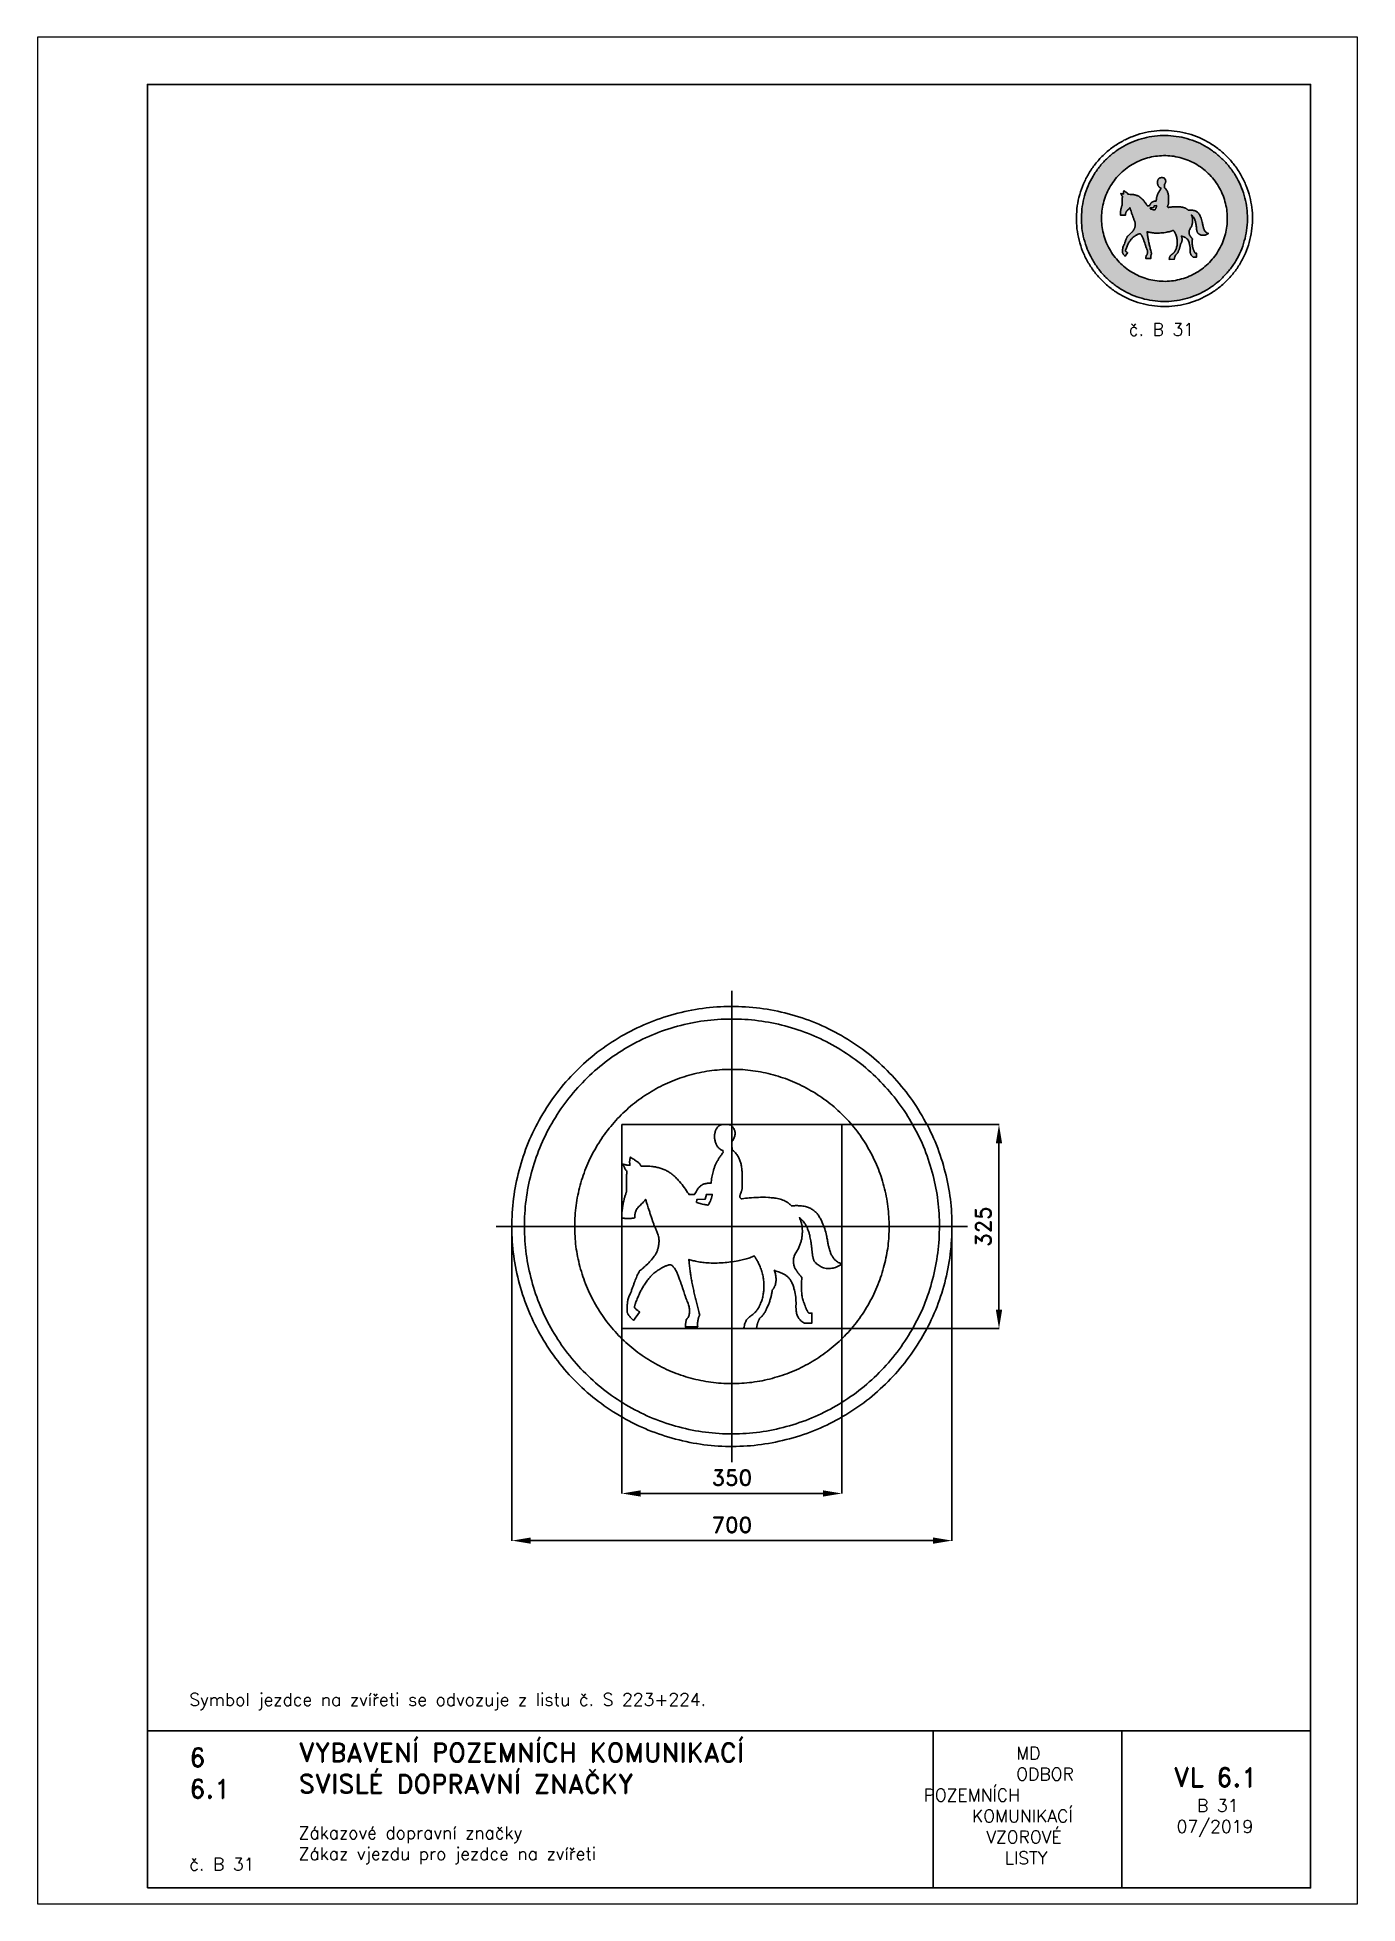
# Paper-space layout 'B 31' of a CAD drawing. Header units: millimetres. Extents: x 0 to 210, y 0 to 297.
# The model-space entities are those that its viewports show. They can reach past a viewport. Long polylines and large blocks are cut down to what shows.
import ezdxf

# ---------------------------------------------------------------- set-up
doc = ezdxf.new("R2010")
doc.units = ezdxf.units.MM
doc.header["$LTSCALE"] = 5
doc.linetypes.add('ČERCHOVANÁX2', pattern=[2, 1, -0.5, 0, -0.5])
doc.linetypes.add('ČÁRKOVANÁX2', pattern=[1.5, 1, -0.5])
for name, color, linetype in [('Kóty', 2, 'Continuous'), ('Rozpiska', 7, 'Continuous'), ('Značka', 7, 'Continuous')]:
    doc.layers.add(name, color=color, linetype=linetype)
doc.layers.add('Rámeček', color=6, linetype='Continuous', plot=False)
doc.styles.get("Standard").update_dxf_attribs({"font": 'romand.shx', "height": 25})
doc.dimstyles.get("Standard").update_dxf_attribs({"dimtxt": 25, "dimasz": 30, "dimexe": 0.18, "dimexo": 0.0625, "dimgap": 12.5, "dimtad": 1, "dimdec": 0, "dimzin": 0, "dimdsep": 46, "dimtxsty": 'Standard', "dimcen": 0.09, "dimadec": 0, "dimazin": 0, "dimtfac": 1, "dimtdec": 0, "dimtofl": 0, "dimtmove": 0, "dimatfit": 3, "dimfxl": 1, "dimtolj": 1, "dimtzin": 0, "dimarcsym": 0})

psp = doc.layouts.new('B 31')

# ---------------------------------------------------------------- texts
at = {"layer": 'Rozpiska', "color": 7, "attachment_point": 1}
for s, width, heights, insert, char_height in [('\\pi8.3248;{\\C6;č. B 31}', 27.9829, [2.67], (165.28, 251.51), 2), ('\\P\\PSymbol jezdce na zvířeti se odvozuje z listu č. S 223+224.', 155.5011, [0], (24.17, 40.15), 2), ('6', 149.0422, [0], (24.17, 24.77), 3), ('{\\C6;VYBAVENÍ POZEMNÍCH KOMUNIKACÍ\\P}SVISLÉ DOPRAVNÍ ZNAČKY{\\H1.34524x; }', 149.0422, [0], (41.56, 25.56), 3), ('\\pi14.7414;{\\C6;MD\\P\\pi2.36044;}ODBOR POZEMNÍCH{\\H1.57143x; }\\P\\pi7.69378;KOMUNIKACÍ{\\H1.5x; }\\P\\pi9.97949;{\\C6;VZOROVÉ\\H1.47619x; \\H0.67742x;\\P\\pi12.93187;LISTY\\H1.26984x; }', 33.1018, [0], (140.95, 24.95), 2), ('\\pi1.03113;{\\H1.5x;\\C6;VL 6.1\\P\\pi4.79302;\\H0.66667x;B 31\\H1.66666x; \\H0.6x;\\P\\pi1.5549;07/2019\\H1.80159x; }', 16.0623, [0], (179.66, 21.61), 2), ('6.1', 149.0422, [0], (24.17, 19.78), 3), ('{\\C6;Zákazové dopravní značky\\P}Zákaz vjezdu pro jezdce na zvířeti{\\H1.83333x; }', 149.0422, [0], (41.56, 12.29), 2), ('{\\C6;č. B 31}', 18.3305, [2.67], (24.17, 7.28), 2)]:
    psp.add_mtext_dynamic_manual_height_columns(s, width=width, gutter_width=100, heights=heights, dxfattribs=dict(at, insert=insert, char_height=char_height))

msp = doc.modelspace()

# ---------------------------------------------------------------- blocks, each defined once
blk = doc.blocks.new('*D2')
at = {"layer": 'Defpoints', "color": 0, "transparency": 16777216}
for p in [(-349.9, 4.7), (350, -4.5), (350, -499.8)]:
    blk.add_point(p, dxfattribs=at)
at = {"layer": 'Kóty', "color": 0, "lineweight": -2, "transparency": 16777216}
for p, q in [((-349.9, 4.6), (-349.9, -500)), ((350, -4.5), (350, -500)), ((-319.9, -499.8), (320, -499.8))]:
    blk.add_line(p, q, dxfattribs=at)
at = {"layer": 'Kóty', "color": 0, "transparency": 16777216}
for points in [[(-319.9, -494.8), (-319.9, -504.8), (-349.9, -499.8)], [(320, -494.8), (320, -504.8), (350, -499.8)]]:
    blk.add_solid(points, dxfattribs=at)
at = {"layer": 'Kóty', "color": 0, "transparency": 16777216, "insert": (0, -474.8), "char_height": 25, "attachment_point": 5}
blk.add_mtext('\\A1;700', dxfattribs=at)
blk = doc.blocks.new('*D3')
at = {"layer": 'Defpoints', "color": 0, "transparency": 16777216}
for p in [(-175, -162.5), (175, -162.5), (175, -424.8)]:
    blk.add_point(p, dxfattribs=at)
at = {"layer": 'Kóty', "color": 0, "lineweight": -2, "transparency": 16777216}
for p, q in [((-175, -162.6), (-175, -425)), ((175, -162.6), (175, -425)), ((-145, -424.8), (145, -424.8))]:
    blk.add_line(p, q, dxfattribs=at)
at = {"layer": 'Kóty', "color": 0, "transparency": 16777216}
for points in [[(-145, -419.8), (-145, -429.8), (-175, -424.8)], [(145, -419.8), (145, -429.8), (175, -424.8)]]:
    blk.add_solid(points, dxfattribs=at)
at = {"layer": 'Kóty', "color": 0, "transparency": 16777216, "insert": (0, -399.8), "char_height": 25, "attachment_point": 5}
blk.add_mtext('\\A1;350', dxfattribs=at)
blk = doc.blocks.new('*D4')
at = {"layer": 'Defpoints', "color": 0, "transparency": 16777216}
for p in [(175, 162.5), (424.8, 162.5), (175, -162.5)]:
    blk.add_point(p, dxfattribs=at)
at = {"layer": 'Kóty', "color": 0, "lineweight": -2, "transparency": 16777216}
for p, q in [((175.1, 162.5), (425, 162.5)), ((424.8, -132.5), (424.8, 132.5)), ((175.1, -162.5), (425, -162.5))]:
    blk.add_line(p, q, dxfattribs=at)
at = {"layer": 'Kóty', "color": 0, "transparency": 16777216}
for points in [[(419.8, 132.5), (429.8, 132.5), (424.8, 162.5)], [(419.8, -132.5), (429.8, -132.5), (424.8, -162.5)]]:
    blk.add_solid(points, dxfattribs=at)
at = {"layer": 'Kóty', "color": 0, "transparency": 16777216, "insert": (399.8, 0), "char_height": 25, "attachment_point": 5, "rotation": 90}
blk.add_mtext('\\A1;325', dxfattribs=at)

# ---------------------------------------------------------------- dimensions: what is measured, and where the dimension line sits
at = {"layer": 'Kóty'}
dim = msp.add_linear_dim(base=(424.8, 162.5), p1=(175, -162.5), p2=(175, 162.5), angle=90, dimstyle='Standard', dxfattribs=at)
dim.commit()
dim.dimension.update_dxf_attribs({"geometry": '*D4', "text_midpoint": (399.8, 0)})
for base, p1, p2, picture, middle in [((350, -499.8), (-349.9, 4.7), (350, -4.5), '*D2', (0, -474.8)), ((175, -424.8), (-175, -162.5), (175, -162.5), '*D3', (0, -399.8))]:
    dim = msp.add_linear_dim(base=base, p1=p1, p2=p2, dimstyle='Standard', dxfattribs=at)
    dim.commit()
    dim.dimension.update_dxf_attribs({"geometry": picture, "text_midpoint": middle})

# ---------------------------------------------------------------- linework, layer by layer
at = {"layer": 'Kóty'}
msp.add_lwpolyline([(424.8, -50.9), (424.8, 75)], dxfattribs=at)
at = {"layer": 'Značka', "color": 6, "linetype": 'ČERCHOVANÁX2', "lineweight": 25, "ltscale": 5}
for p, q in [((0, 375), (0, -375)), ((375, 0), (-375, 0))]:
    msp.add_line(p, q, dxfattribs=at)
at = {"layer": 'Značka', "color": 5}
for points in [[(350, 0.1), (350, -2.2), (350, -4.5, -0.032168), (346.5, -50.1, -0.035723), (336.9, -94.9, -0.036667), (321.9, -138.1, -0.034754), (300.8, -178.8, -0.034039), (275, -216.7, -0.034453), (244.3, -250.6, -0.03456), (209.6, -280.4, -0.034426), (171.1, -305.3, -0.034389), (129.8, -325.1, -0.034418), (86.2, -339.1, -0.034424), (41.2, -347.6, -0.034417), (-4.5, -349.9, -0.034416), (-50.2, -346.4, -0.034417), (-95, -336.7, -0.034417), (-138.2, -321.6, -0.034417), (-178.9, -300.7, -0.034417), (-216.7, -274.9, -0.034417), (-250.7, -244.1, -0.034417), (-280.5, -209.4, -0.034417), (-305.3, -170.9, -0.034417), (-325.2, -129.6, -0.034417), (-339.2, -86, -0.034417), (-347.7, -41, -0.034417), (-349.9, 4.7, -0.034417), (-346.5, 50.4, -0.034417), (-336.8, 95.1, -0.034417), (-321.7, 138.3, -0.034417), (-300.7, 179.1, -0.034417), (-274.9, 216.9, -0.034416), (-244.2, 250.8, -0.034418), (-209.5, 280.7, -0.034417), (-171, 305.5, -0.034415), (-129.7, 325.3, -0.034415), (-86.1, 339.3, -0.034415), (-41.1, 347.8, -0.034416), (4.6, 350.1, -0.034417), (50.3, 346.6, -0.034417), (95.1, 337, -0.034417), (138.3, 321.8, -0.034417), (179, 300.9, -0.034417), (216.8, 275.1, -0.034407), (250.8, 244.3, -0.034414), (280.6, 209.6, -0.034488), (305.4, 171.1, -0.034419), (325.3, 129.9, -0.034077), (339.3, 86.3, -0.03279), (347.6, 43.5, -0.034265), (350, 0.1)], [(0.9, 121.6), (0.8, 121.8), (0.8, 122, -0.015758), (0.5, 123.4, -0.013549), (0.3, 124.8, -0.011483), (0.1, 126.2, -0.008996), (0.1, 127.6, -0.00764), (0, 129, -0.005552), (0, 130.4, -0.003985), (0, 131.6, -0.003098), (0.1, 132.6, -0.00218), (0.1, 133.8, -0.001731), (0.1, 134.9), (0.2, 135.1), (0.2, 135.3), (0.4, 135.6), (0.5, 135.8), (0.9, 136.4), (1.3, 137, 0.014343), (2.3, 138.6, 0.017309), (3.1, 140.3, 0.030149), (4.1, 142.8, 0.037847), (4.8, 145.4, 0.04569), (5.1, 148.3, 0.052045), (4.8, 151.1, 0.046552), (4.1, 153.5, 0.040663), (3.1, 155.8, 0.046328), (1.2, 158.5, 0.039812), (-1.1, 160.8), (-1.6, 161.3), (-2.1, 161.7), (-2.4, 161.8), (-2.6, 161.8), (-3.1, 161.9), (-3.6, 161.9), (-4.7, 162.1), (-5.9, 162.3), (-7.4, 162.4), (-8.9, 162.5), (-10.4, 162.5), (-11.9, 162.5), (-13.1, 162.4), (-14.3, 162.3), (-15.8, 162.1, 0.033917), (-17.3, 161.8, 0.064977), (-19.6, 160.9, 0.053654), (-21.6, 159.4, 0.038016), (-23, 158, 0.036311), (-24.1, 156.5, 0.033474), (-25.1, 154.8, 0.026768), (-25.9, 152.9, 0.015891), (-26.4, 151.3, 0.008295), (-26.8, 149.6, 0.012304), (-27.3, 147.4, 0.026653), (-27.7, 145.1, 0.060449), (-27.6, 140.2, 0.034981), (-26.5, 135.4, 0.019998), (-25.7, 132.5, 0.031664), (-24.5, 129.8, 0.029184), (-23.4, 127.9, 0.031411), (-22.1, 126.1, 0.030104), (-20.8, 124.7, 0.033696), (-19.3, 123.4, 0.024635), (-18.2, 122.7), (-17, 122), (-15.9, 121.6), (-14.9, 121.2), (-14.6, 121.1), (-14.3, 121.1), (-14.1, 117.8), (-14.6, 117.1), (-15.1, 116.5, 0.010769), (-18.3, 112, 0.014985), (-21.3, 107.4, 0.015885), (-23.8, 103, 0.017045), (-25.9, 98.6, 0.01784), (-27.9, 93.9, 0.017802), (-29.4, 89.1, 0.014169), (-30.5, 85, 0.012283), (-31.4, 80.8, 0.012871), (-32.2, 75.9, 0.012173), (-32.8, 70.9, 0.002058), (-32.9, 69.9), (-33, 69), (-33.7, 69), (-34.5, 69), (-35.9, 69), (-37.4, 68.9, 0.021688), (-40.1, 68.6, 0.028262), (-42.7, 68.1, 0.034171), (-45.3, 67.2, 0.039294), (-47.8, 66, 0.035745), (-49.8, 64.6, 0.032395), (-51.7, 62.9, 0.029835), (-53.5, 60.9, 0.021599), (-55, 58.6, 0.010207), (-56, 57.1), (-57, 55.4), (-58, 53.6), (-59, 51.8), (-59.2, 51.4), (-59.4, 51), (-68.1, 50.8), (-69.2, 52.5), (-70.4, 54.2, 0.013275), (-77.4, 64.2, 0.024524), (-85.2, 73.7, 0.023918), (-90.9, 79.5, 0.032355), (-97.2, 84.7, 0.029215), (-102.5, 88.1, 0.031495), (-108.2, 90.9, 0.030316), (-114.2, 93, 0.025297), (-120.3, 94.5, 0.016799), (-125.5, 95.3, 0.012333), (-130.7, 95.8, 0.009498), (-136, 96.1), (-141.4, 96.2), (-142.9, 96.2), (-144.5, 96.2), (-144.7, 96.5), (-144.9, 96.8), (-145.2, 97.4), (-145.6, 98.1, 0.022816), (-146.6, 99.4, 0.022319), (-147.7, 100.7, 0.026216), (-149.3, 102.2, 0.020058), (-151.1, 103.6), (-152.9, 104.8), (-154.7, 106), (-156.2, 107), (-157.8, 107.9), (-159.4, 108.9), (-160.9, 110), (-161.2, 110.2), (-161.5, 110.4), (-161.5, 110.2), (-161.6, 110), (-161.7, 109.6), (-161.8, 109.2), (-162, 108.2), (-162.2, 107.3, 0.01172), (-162.4, 106, 0.012712), (-162.6, 104.7, 0.014418), (-162.7, 103.4, 0.017031), (-162.7, 102.1, 0.014407), (-162.6, 101.1, 0.01494), (-162.5, 100.1, 0.018402), (-162.3, 99, 0.021227), (-162.1, 97.9), (-162, 97.8), (-162, 97.6), (-162.2, 97.6), (-162.4, 97.6), (-162.7, 97.5), (-163.1, 97.5), (-164, 97.5), (-164.9, 97.6), (-166, 97.7), (-167.1, 97.8), (-168.1, 98), (-169.2, 98.3), (-170.1, 98.5), (-171, 98.7), (-171.9, 98.9), (-172.9, 99.2), (-173.1, 99.2), (-173.3, 99.3), (-173.2, 99.1), (-173.1, 98.9), (-173, 98.5), (-172.9, 98.1), (-172.5, 97.1), (-172.1, 96.2), (-171.6, 94.9), (-171, 93.7), (-170.4, 92.6), (-169.8, 91.5), (-169.2, 90.7), (-168.7, 89.9), (-168.1, 89.1), (-167.4, 88.5), (-167.3, 88.3), (-167.1, 88.2), (-167.2, 87.7, 0.00099), (-167.2, 87.2, 0.000501), (-167.2, 86.3, 0.000523), (-167.3, 85.3, 0.000813), (-167.4, 82.9, 0.000822), (-167.5, 80.6, 0.001424), (-167.6, 77.5, 0.002374), (-167.6, 74.4, 0.001595), (-167.7, 71.3, -0.000638), (-167.8, 68.3, 0.00197), (-167.8, 65.8, 0.009042), (-167.8, 63.3, 0.001365), (-167.7, 60.1, -0.028316), (-167.8, 56.9, -0.021623), (-167.9, 55.2, -0.020415), (-168.3, 53.6, -0.014024), (-168.6, 52.1, -0.008209), (-169.1, 50.7), (-169.6, 49.3), (-170.1, 47.9), (-170.5, 46.7), (-170.9, 45.6, 0.008718), (-171.3, 44.2), (-171.6, 42.9, 0.011791), (-172.4, 39.3, 0.006512), (-173.1, 35.8, 0.004073), (-173.6, 32.9, 0.006556), (-174.1, 30, 0.007676), (-174.4, 27.2, 0.007656), (-174.7, 24.3, 0.006099), (-174.9, 22, 0.006099), (-175, 19.6, 0.00696), (-175, 17.1, 0.007734), (-175, 14.6), (-175, 14.1), (-175, 13.7), (-174.7, 13.6), (-174.4, 13.6), (-173.8, 13.5), (-173.1, 13.4), (-171.6, 13.1), (-170.1, 12.9), (-168, 12.8), (-165.9, 12.7), (-163.8, 12.7), (-161.8, 12.8), (-160.1, 12.9), (-158.4, 13.1), (-156.7, 13.4), (-154.9, 13.7), (-154.6, 13.8), (-154.3, 13.9), (-154.4, 14.6), (-154.4, 15.3, -0.014349), (-154.5, 16.6, -0.01508), (-154.4, 17.9, -0.030697), (-154.1, 20.4, -0.034103), (-153.5, 22.8, -0.041952), (-152.3, 25.8, -0.035446), (-150.6, 28.5, -0.02966), (-148.5, 31.2, -0.01766), (-146.1, 33.7), (-143.7, 36.1), (-141.3, 38.4, 0.0136), (-139.4, 40.4, 0.027421), (-137.7, 42.4), (-137.4, 42.8), (-137.1, 43.2), (-136.9, 42.4), (-136.6, 41.5), (-136.1, 39.9), (-135.6, 38.2), (-134.3, 34), (-133, 29.8), (-131.2, 24.2, 0.00298), (-129.4, 18.6, 0.00279), (-127.5, 13), (-125.6, 7.4, 0.003535), (-124, 2.9, 0.009553), (-122.3, -1.5, 0.004278), (-120, -6.8, -0.018399), (-117.9, -12.3, -0.022761), (-116.8, -15.7, -0.033054), (-116.1, -19.2, -0.029671), (-115.9, -22.4, -0.020216), (-116, -25.6, -0.016633), (-116.3, -28.8, -0.017564), (-116.9, -32, -0.014205), (-117.4, -34.4, -0.01536), (-118.1, -36.7, -0.019289), (-119, -39.2, -0.023026), (-120.1, -41.6, -0.017549), (-121.1, -43.6, -0.010686), (-122.3, -45.4), (-123.4, -47), (-124.5, -48.6), (-125.6, -50.1), (-126.8, -51.6), (-127.7, -52.8), (-128.7, -53.9), (-129.8, -55.1), (-130.9, -56.3, -0.017303), (-133.8, -59.1), (-136.9, -61.9), (-138.5, -63.4), (-140.1, -64.9), (-141.3, -66), (-142.6, -67.1), (-143.5, -67.9), (-144.4, -68.7), (-145.6, -69.7), (-146.8, -70.7), (-147, -70.9), (-147.3, -71.1), (-147.5, -71.6), (-147.7, -72), (-148.2, -73), (-148.7, -73.9, 0.006877), (-149.9, -76.5, 0.005677), (-151.1, -79.2, 0.006264), (-152.8, -83.3, 0.002691), (-154.4, -87.4, 0.002547), (-156.2, -92.3, 0.005469), (-158, -97.1), (-159.5, -101.5, -0.013237), (-161.2, -105.9), (-163.8, -111.9, 0.05427), (-165.7, -118.2, 0.018847), (-166, -120.2, 0.00677), (-166.2, -122.2, 0.002279), (-166.4, -123.9, 0.00523), (-166.6, -125.5, 0.005546), (-166.7, -127.2, 0.00467), (-166.8, -128.9, 0.003678), (-166.8, -130.2, 0.0033), (-166.8, -131.5, 0.003135), (-166.8, -132.9, 0.003134), (-166.8, -134.3), (-166.8, -134.6), (-166.8, -134.8), (-166.7, -135.1), (-166.7, -135.4), (-166.5, -136), (-166.4, -136.6, 0.01934), (-165.9, -137.8, 0.020527), (-165.3, -139.1, 0.025136), (-164.5, -140.6, 0.021907), (-163.5, -142.1, 0.017534), (-162.5, -143.4, 0.012648), (-161.3, -144.7), (-160.4, -145.7), (-159.4, -146.7), (-158.2, -147.9), (-157.1, -149), (-156.9, -149.2), (-156.7, -149.4), (-146.8, -136.1), (-146.9, -136), (-147.1, -135.9), (-147.9, -135.2), (-148.8, -134.5), (-149.7, -133.8), (-150.5, -133.2), (-151.3, -132.5), (-152.1, -131.8), (-152.8, -131.2), (-153.4, -130.7), (-154.1, -130.1), (-154.7, -129.4), (-154.8, -129.3), (-154.9, -129.2), (-154.9, -129.1), (-154.9, -129, -0.00496), (-154.9, -128.8, -0.002475), (-154.9, -128.6, -0.010344), (-154.9, -128.1, -0.010361), (-154.8, -127.5, -0.011368), (-154.7, -126.8, -0.009438), (-154.5, -126, -0.008313), (-154.3, -125.1, -0.006619), (-154, -124.2), (-153.8, -123.4), (-153.5, -122.6), (-153.1, -121.5), (-152.7, -120.4, -0.009142), (-150, -113.5, -0.011838), (-146.9, -106.7, -0.013233), (-143.9, -100.5, -0.015242), (-140.4, -94.6, -0.018331), (-136.5, -88.5, -0.021124), (-132.1, -82.8, -0.020007), (-128.2, -78.4, -0.022865), (-123.9, -74.4, -0.029868), (-117.8, -69.7, -0.02699), (-111.3, -65.8, -0.016384), (-107.2, -63.7, -0.018034), (-103, -61.9), (-101.6, -61.4, -0.025702), (-100.2, -61), (-99.2, -60.9, -0.038397), (-98.3, -60.8), (-97.6, -60.9), (-97, -61), (-96.4, -61.3), (-95.8, -61.6), (-95.2, -62), (-94.6, -62.5, -0.023832), (-93.9, -63.2), (-93.2, -64.1, -0.016192), (-91.3, -66.5, -0.022973), (-89.7, -69, -0.035841), (-87.1, -74, -0.010086), (-85.1, -79.3), (-83.2, -84.1, -0.005093), (-81.4, -89, -0.005306), (-79.7, -93.9), (-78.1, -98.9), (-76.6, -103.3, -0.002784), (-75.2, -107.7, 0.003348), (-73.6, -112.5, 0.019857), (-71.8, -117.3, 0.005624), (-70.3, -120.8, -0.026309), (-68.9, -124.4, -0.033691), (-68, -127.8, -0.024625), (-67.5, -131.2, -0.024935), (-67.3, -134.6, -0.034415), (-67.6, -138.1, -0.036934), (-68.1, -140.9, -0.045546), (-69.1, -143.5, -0.043997), (-70.2, -145.5, -0.056209), (-71.7, -147.2), (-72, -147.5), (-72.4, -147.8), (-72.4, -148), (-72.5, -148.1), (-72.6, -148.5), (-72.6, -148.9, 0.004261), (-72.8, -149.8, 0.005521), (-73, -150.6, 0.007326), (-73.2, -151.9, 0.007263), (-73.4, -153.1, 0.008184), (-73.6, -154.2, 0.009304), (-73.7, -155.4, 0.007614), (-73.8, -156.4, 0.007113), (-73.8, -157.4, 0.008148), (-73.8, -158.4, 0.009598), (-73.8, -159.4), (-73.8, -159.6), (-73.8, -159.8), (-73.5, -159.8), (-73.2, -159.8), (-72.6, -159.8), (-72, -159.8), (-70.6, -159.8), (-69.1, -159.8), (-67.2, -159.7), (-65.2, -159.7), (-63.3, -159.7), (-61.3, -159.7), (-59.8, -159.7), (-58.2, -159.7), (-56.6, -159.6), (-54.9, -159.6), (-54.6, -159.6), (-54.4, -159.6), (-54.4, -159.3), (-54.4, -159), (-54.5, -158.4), (-54.5, -157.7, -0.009641), (-54.6, -156.1, -0.010876), (-54.6, -154.6, -0.014559), (-54.5, -152.6, -0.015082), (-54.2, -150.6, -0.01504), (-53.9, -148.6, -0.016019), (-53.5, -146.8, -0.012308), (-53.1, -145.3, -0.012578), (-52.6, -143.9, -0.013498), (-52.1, -142.4, -0.015363), (-51.4, -141), (-51.3, -140.7), (-51.1, -140.5), (-51.5, -139.2), (-51.8, -137.9), (-52.4, -135.4), (-53.1, -132.9), (-54.7, -126.7), (-56.2, -120.5, -0.002522), (-58.3, -112.2, -0.003735), (-60.3, -103.8, -0.004976), (-62.2, -95.2, -0.005929), (-63.9, -86.5, -0.005438), (-65.1, -79.2, -0.005481), (-66.2, -71.9, -0.006563), (-67.3, -63.6, -0.007365), (-68.2, -55.3), (-68.3, -53.8), (-68.4, -52.3), (-66.7, -52.9), (-65, -53.4, 0.011517), (-61.5, -54.4, 0.009628), (-57.9, -55.2, 0.020635), (-48.6, -56.9, 0.017545), (-39.1, -57.8, 0.020225), (-26.4, -58.2, 0.017526), (-13.7, -57.6, 0.014474), (-2.1, -56.4, 0.013857), (9.5, -54.6, 0.014742), (18.4, -52.7, 0.023404), (27.2, -50.2, 0.009567), (29.6, -49.3, 0.012757), (32, -48.4), (33.2, -47.8, 0.018784), (34.3, -47.2), (34.8, -46.9), (35.3, -46.6), (36.1, -47.6), (36.8, -48.7, -0.008286), (38.2, -50.9, -0.007914), (39.5, -53, -0.018451), (42.4, -58.5, -0.019458), (45, -64.2, -0.02568), (47.7, -71.8, -0.025797), (49.5, -79.6, -0.025283), (50.7, -87.3, -0.025949), (51, -95, -0.020789), (50.8, -101.1, -0.021626), (50, -107, -0.026578), (48.5, -114.2, -0.026847), (46.2, -121.1, -0.0084), (45.3, -123.2, -0.008292), (44.4, -125.4, -0.007925), (43.6, -127.1, -0.010682), (42.7, -128.8, -0.012356), (41.7, -130.4, -0.013539), (40.7, -132, -0.012015), (39.8, -133.3, -0.012886), (38.8, -134.5, -0.016113), (37.4, -136.1, -0.013737), (35.9, -137.5, -0.01811), (33.2, -140, -0.008327), (30.2, -142.3, 0.005117), (28.1, -143.9, 0.020475), (26.1, -145.7, 0.030762), (24.2, -147.6, 0.038013), (22.7, -149.8, 0.035211), (21.5, -152, 0.027536), (20.6, -154.3, 0.029679), (19.8, -157.7, 0.023063), (19.2, -161.1, 0.003428), (19.1, -161.8), (19.1, -162.5), (39.2, -162.3), (39.2, -162), (39.2, -161.7, -0.014545), (39.4, -159.9, -0.014523), (39.8, -158.1, -0.01273), (40.2, -156.5, -0.010799), (40.6, -154.9, -0.00872), (41.2, -153.2, -0.007463), (41.8, -151.6, -0.004627), (42.3, -150.4, -0.003835), (42.8, -149.1, -0.002695), (43.4, -147.7, -0.001781), (43.9, -146.4, 0.000951), (44.1, -146.1, -0.00075), (44.2, -145.9), (44.4, -145.7), (44.6, -145.6), (45, -145.2), (45.4, -144.8, 0.008089), (46.4, -143.9, 0.009088), (47.4, -143, 0.012701), (48.7, -141.7, 0.014623), (49.9, -140.3, 0.015135), (51, -138.8, 0.014426), (52.1, -137.3, 0.013758), (52.9, -136, 0.018525), (53.6, -134.7, 0.017014), (54.4, -132.9, -0.001984), (55.1, -131.1, -0.010428), (56.5, -127.9, 0.009898), (58, -124.7, 0.014443), (59.1, -121.8, 0.00846), (60.1, -118.9, 0.006227), (61, -115.9, 0.007986), (61.9, -112.8, 0.00693), (62.5, -110.3, 0.005973), (63.1, -107.7, 0.006862), (63.6, -104.9, 0.007841), (64.1, -102.1), (64.2, -101.6), (64.2, -101.1), (64.5, -100.8), (64.8, -100.4, 0.010596), (65.4, -99.7, 0.009836), (65.9, -99, 0.024251), (67.1, -97.1, 0.024805), (68, -95.1, 0.033003), (69.1, -92.2, 0.030615), (69.8, -89.2, 0.029774), (70.2, -86, 0.027063), (70.2, -82.7, 0.020999), (70, -79.9, 0.01835), (69.5, -77.1, 0.019523), (68.8, -73.9, 0.019394), (67.8, -70.8), (67.6, -70.3), (67.4, -69.7), (68.2, -70), (69, -70.3), (70.6, -70.8), (72.2, -71.4, -0.006369), (75.9, -72.7, -0.015278), (79.6, -74.3, -0.028404), (83.7, -76.3, -0.040588), (87.4, -79, -0.047524), (91, -82.4, -0.043256), (93.9, -86.5, -0.045129), (96.7, -92.2, -0.025936), (98.7, -98.4, -0.032526), (101.1, -109.6, -0.038098), (102, -121.1, -0.006444), (101.9, -126, 0.015867), (102, -131, 0.022893), (102.3, -134.6, 0.028702), (103, -138.2, 0.030035), (103.9, -141.2, 0.036845), (105.2, -144, 0.035539), (106.7, -146.4, 0.03257), (108.5, -148.5, 0.040324), (111.4, -151.1, 0.035181), (114.6, -153.3), (115.2, -153.6), (115.8, -153.9), (116, -153.9), (116.2, -153.9), (116.5, -153.9), (116.9, -153.9), (117.8, -153.9), (118.8, -153.9), (119.9, -153.9), (121.1, -153.9), (122.2, -153.9), (123.3, -153.9), (124.2, -153.9), (125, -154), (125.9, -154), (126.7, -154), (126.8, -154), (127, -154), (127, -153.7), (127, -153.5), (127, -153), (127, -152.5), (127, -151.3), (127, -150.1), (127.1, -148.5), (127.1, -146.9), (127.1, -145.2), (127.2, -143.6), (127.2, -142.3), (127.2, -141.1), (127.2, -139.7), (127.2, -138.3), (127.2, -138), (127.2, -137.8), (127.1, -137.8), (127, -137.8), (126.8, -137.8), (126.6, -137.8, 0.008772), (126.1, -137.8, 0.004892), (125.6, -137.8), (125, -137.8, -0.003861), (124.4, -137.8, -0.011148), (123.8, -137.8, -0.023185), (123.2, -137.8, -0.025023), (122.8, -137.8, -0.036349), (122.4, -137.6), (122.3, -137.6, -0.030771), (122.1, -137.5, -0.04251), (121.9, -137.3, -0.02405), (121.7, -137.2, -0.050715), (121, -136.3, -0.019357), (120.5, -135.3, -0.007993), (119.6, -133.7, -0.009515), (118.8, -132, -0.009306), (118, -130.1, -0.004649), (117.2, -128.2), (116.4, -126.2, -0.002363), (115.6, -124.2), (115.3, -123.2), (114.9, -122.2), (114.4, -121, -0.004032), (113.9, -119.7, -0.02025), (112.8, -116.1, -0.021509), (111.9, -112.5, -0.018168), (111.3, -109, -0.012489), (111, -105.5, -0.009992), (110.7, -101.5, -0.008382), (110.6, -97.6, -0.006132), (110.6, -94.1, -0.004461), (110.7, -90.6, -0.004202), (110.9, -86.5, -0.003492), (111.1, -82.4), (111.1, -81.7), (111.2, -80.9), (111, -80.7), (110.9, -80.6), (110.5, -80.2), (110.2, -79.8), (109.4, -78.9), (108.6, -78, -0.004597), (107.6, -76.7, -0.004871), (106.6, -75.4, -0.005094), (105.6, -74.1, -0.004854), (104.6, -72.8, -0.004316), (103.8, -71.7, -0.004631), (103.1, -70.6, -0.005811), (102.2, -69.2, -0.003958), (101.4, -67.8, -0.012617), (100.3, -66, -0.031019), (99.4, -64.1, -0.042695), (98.6, -61.5, -0.026453), (98.2, -58.8, -0.02391), (97.9, -55.6, -0.02674), (98, -52.5, -0.032351), (98.4, -49.5, -0.04485), (99.3, -46.6, -0.042581), (100.8, -43.4, -0.006925), (102.7, -40.4, 0.022758), (105.8, -34.9, 0.030273), (108.3, -29.1, 0.028228), (110.1, -23.7, 0.023399), (111.2, -18.1, 0.023127), (111.9, -12.3, 0.025728), (112.1, -6.4, 0.021996), (111.8, -1.7, 0.022053), (111.1, 3, 0.026151), (109.9, 7.9, 0.032282), (108.1, 12.6), (107.8, 13.4), (107.4, 14.2), (108, 13.7), (108.6, 13.2, -0.011368), (109.8, 12.2, -0.01067), (110.9, 11.1, -0.02449), (113.5, 8.3, -0.024259), (115.7, 5.2, -0.029886), (118.3, 0.8, -0.024881), (120.5, -3.9, -0.021291), (122.3, -8.9, -0.017123), (123.7, -14, -0.011232), (124.6, -18.3, -0.008586), (125.4, -22.7, -0.00841), (126.3, -28.4, -0.006473), (127, -34.1, -0.001671), (127.3, -37.1), (127.6, -40, 0.002832), (127.8, -42.2, 0.005426), (128.1, -44.5, 0.008341), (128.4, -46.6, 0.011665), (128.9, -48.7, 0.011437), (129.2, -50.3, 0.012451), (129.7, -51.8, 0.015515), (130.2, -53.4, 0.019914), (130.9, -55), (131, -55.2), (131.2, -55.5), (131.9, -56.3, 0.00622), (132.6, -57.1, 0.015065), (134, -58.5, 0.015033), (135.4, -59.9, 0.031392), (138.6, -62.2, 0.035705), (141.9, -64.1, 0.041006), (145.9, -65.7, 0.040525), (150.1, -66.6, 0.040175), (154.5, -66.9, 0.037004), (158.9, -66.5, 0.032448), (162.9, -65.7, 0.031853), (166.8, -64.4, 0.018962), (169, -63.3, 0.018758), (171.1, -62.2, 0.018403), (172.8, -61.1, 0.024975), (174.3, -59.9, 0.006004), (174.6, -59.6), (175, -59.3), (174.2, -59.1, -0.006825), (173.4, -58.9, -0.016), (172, -58.3, -0.015617), (170.6, -57.7, -0.033136), (167.8, -56.2, -0.035961), (165.3, -54.3, -0.046695), (162.3, -51.2, -0.038491), (159.9, -47.7, -0.036342), (157.5, -43.2, -0.023817), (155.8, -38.3, -0.016245), (154.3, -33.3, -0.012881), (153.1, -28.3, -0.006894), (151.8, -21.3, 0.009877), (150.5, -14.4, 0.027086), (147.6, -3.8, 0.024294), (143.7, 6.5, 0.021853), (140.8, 12.6, 0.037593), (137.1, 18.4, 0.0387), (133.5, 22.6, 0.044315), (129.3, 26.2, 0.046299), (124.3, 29.1, 0.04115), (118.9, 31.2, 0.025349), (114.9, 32.2, 0.019743), (110.8, 32.8, 0.024286), (104.4, 33.2, 0.020881), (98, 33.1), (96.3, 33), (94.6, 32.9), (94.2, 33.4), (93.7, 33.9), (92.8, 34.8), (91.8, 35.7, 0.024228), (89.3, 37.7, 0.025575), (86.6, 39.5, 0.032076), (82.9, 41.4, 0.02711), (79, 42.9, 0.02339), (74.7, 44.1, 0.017218), (70.3, 44.9, 0.010772), (66.5, 45.5, 0.007468), (62.6, 45.9, 0.005442), (58.1, 46.2), (53.6, 46.5), (52.8, 46.6), (52, 46.6), (51.3, 46.6), (50.7, 46.6), (49.5, 46.6), (48.3, 46.6), (45.3, 46.5), (42.3, 46.4), (38.5, 46.3), (34.7, 46.1), (31, 45.8), (27.4, 45.5), (24.6, 45.3), (21.8, 44.9), (19, 44.6), (16.1, 44.1), (15.6, 44.1), (15.2, 44), (14.9, 44.1), (14.6, 44.3), (14.2, 44.7), (13.8, 45.1), (13.4, 45.5, -0.039007), (13.1, 46, -0.050503), (12.8, 46.7, -0.046456), (12.7, 47.4, -0.049185), (12.7, 48.4, -0.033089), (12.8, 49.3, -0.033931), (13.2, 50.9, -0.015076), (13.8, 52.4), (14.6, 54.3, 0.01117), (15.3, 56.1, 0.016373), (15.7, 57.3, 0.028793), (16, 58.4, 0.026059), (16.1, 59.6, 0.009706), (16.2, 60.8, 0.00717), (16.4, 66.6, 0.001077), (16.4, 72.5, 0.002504), (16.4, 79.2, 0.011982), (16.2, 85.8, 0.020328), (15.7, 92.6, 0.026662), (14.5, 99.3, 0.030135), (12.8, 105, 0.038057), (10.4, 110.5, 0.047965), (7, 115.8, 0.058885), (2.5, 120.3), (1.7, 120.9), (0.9, 121.6)], [(-56.1, 38.2), (-55.9, 38.1), (-55.7, 38), (-54.1, 37.5), (-52.5, 37), (-50.7, 36.5), (-48.8, 36), (-46.8, 35.5), (-44.8, 35.1), (-43.1, 34.8), (-41.5, 34.5), (-39.8, 34.3), (-38.1, 34.2), (-37.9, 34.1), (-37.6, 34.1), (-37.4, 34.4), (-37.3, 34.6), (-37, 35.1), (-36.7, 35.6), (-36.1, 36.8), (-35.4, 38, 0.011382), (-34.6, 39.6, 0.011154), (-33.9, 41.3, 0.010415), (-33.3, 43, 0.010491), (-32.7, 44.8, 0.007694), (-32.3, 46.1, 0.007285), (-32, 47.5, 0.007538), (-31.6, 49, 0.007715), (-31.3, 50.5), (-31.3, 50.8), (-31.2, 51.1), (-40.4, 51), (-42.6, 43.4), (-56, 43), (-56.1, 38.2)]]:
    msp.add_lwpolyline(points, format="xyb", dxfattribs=at)
at = {"layer": 'Značka', "color": 1}
for points in [[(330, 0.1), (330, -2), (330, -4.2, -0.032166), (326.7, -47.2, -0.035722), (317.7, -89.5, -0.036665), (303.5, -130.2, -0.034754), (283.7, -168.6, -0.034039), (259.3, -204.3, -0.034453), (230.3, -236.3, -0.03456), (197.6, -264.4, -0.034426), (161.3, -287.8, -0.034389), (122.4, -306.5, -0.034418), (81.3, -319.7, -0.034424), (38.9, -327.7, -0.034417), (-4.3, -329.9, -0.034416), (-47.3, -326.6, -0.034417), (-89.5, -317.5, -0.034417), (-130.3, -303.2, -0.034416), (-168.7, -283.5, -0.034417), (-204.3, -259.1, -0.034417), (-236.3, -230.2, -0.034417), (-264.5, -197.4, -0.034417), (-287.9, -161.1, -0.034417), (-306.6, -122.2, -0.034417), (-319.8, -81.1, -0.034417), (-327.8, -38.7, -0.034417), (-329.9, 4.4, -0.034417), (-326.7, 47.5, -0.034417), (-317.6, 89.7, -0.034417), (-303.3, 130.4, -0.034416), (-283.6, 168.8, -0.034417), (-259.2, 204.5, -0.034418), (-230.2, 236.5, -0.034417), (-197.5, 264.6, -0.034415), (-161.2, 288, -0.034416), (-122.3, 306.8, -0.034417), (-81.2, 320, -0.034418), (-38.8, 328, -0.034417), (4.4, 330.1, -0.034417), (47.4, 326.8, -0.034417), (89.6, 317.7, -0.034415), (130.4, 303.5, -0.034416), (168.8, 283.7, -0.034418), (204.4, 259.4, -0.034406), (236.4, 230.4, -0.034413), (264.6, 197.6, -0.034487), (288, 161.4, -0.034418), (306.7, 122.5, -0.034077), (319.9, 81.3, -0.032792), (327.7, 41, -0.034265), (330, 0.1)], [(250, 0.1), (250, 1.8), (250, 3.4, 0.032169), (247.5, 36, 0.035722), (240.7, 68, 0.036667), (229.9, 98.9, 0.034753), (214.9, 127.9, 0.03404), (196.5, 155, 0.034453), (174.5, 179.2, 0.034563), (149.7, 200.5, 0.034428), (122.2, 218.2, 0.03439), (92.7, 232.4, 0.034416), (61.6, 242.4, 0.034424), (29.4, 248.5, 0.034418), (-3.2, 250.1, 0.034416), (-35.8, 247.6, 0.034415), (-67.8, 240.7, 0.034415), (-98.7, 229.9, 0.034416), (-127.8, 215, 0.034418), (-154.8, 196.5, 0.034417), (-179, 174.6, 0.034415), (-200.4, 149.8, 0.034417), (-218.1, 122.3, 0.034416), (-232.3, 92.8, 0.034416), (-242.3, 61.7, 0.034417), (-248.3, 29.5, 0.034417), (-249.9, -3.2, 0.034417), (-247.5, -35.8, 0.034417), (-240.6, -67.7, 0.034417), (-229.7, -98.6, 0.034417), (-214.8, -127.7, 0.034416), (-196.4, -154.7, 0.034416), (-174.4, -179, 0.034417), (-149.6, -200.3, 0.034417), (-122.1, -218, 0.034417), (-92.6, -232.2, 0.034417), (-61.5, -242.2, 0.034416), (-29.3, -248.3, 0.034416), (3.3, -249.9, 0.034417), (35.9, -247.4, 0.034418), (67.9, -240.5, 0.034416), (98.8, -229.7, 0.034417), (127.9, -214.7, 0.034417), (154.9, -196.3, 0.034405), (179.1, -174.3, 0.034415), (200.5, -149.5, 0.034488), (218.2, -122, 0.034417), (232.3, -92.6, 0.034078), (242.4, -61.4, 0.032788), (248.3, -30.9, 0.034264), (250, 0.1)]]:
    msp.add_lwpolyline(points, format="xyb", dxfattribs=at)
at = {"layer": 'Značka', "color": 6, "linetype": 'ČÁRKOVANÁX2', "ltscale": 2.5}
msp.add_lwpolyline([(-175, -162.5), (175, -162.5), (175, 162.5), (-175, 162.5), (-175, -162.5)], dxfattribs=at)

msp.set_redraw_order([(e.dxf.handle, doc.entitydb.next_handle()) for e in msp.query("TEXT MTEXT ATTDEF DIMENSION ARC_DIMENSION")])  # texts and dimensions are drawn at this point

# ---------------------------------------------------------------- hatches: boundary and pattern name
at = {"layer": 'Značka'}
h = psp.add_hatch(color=10, dxfattribs=at)
h.dxf.hatch_style = 1
edge = h.paths.add_edge_path()
edge.add_line((192.47, 268.17), (192.47, 268.09))
edge.add_line((192.47, 268.09), (192.47, 268))
edge.add_arc((179.04, 268.16), 13.43, 351.955, 359.325, ccw=False)
edge.add_arc((180.34, 267.97), 12.11, 343.777, 351.9594, ccw=False)
edge.add_arc((180.58, 267.63), 11.8, 336.6412, 345.0368, ccw=False)
edge.add_arc((179.98, 267.89), 12.45, 328.6778, 336.6379, ccw=False)
edge.add_arc((179.66, 267.86), 12.7, 321.7747, 329.5718, ccw=False)
edge.add_arc((179.78, 267.76), 12.55, 313.8823, 321.7703, ccw=False)
edge.add_arc((179.69, 267.61), 12.5, 306.7381, 314.6574, ccw=False)
edge.add_arc((179.66, 267.65), 12.56, 298.8599, 306.7461, ccw=False)
edge.add_arc((179.5, 267.59), 12.57, 291.7481, 299.6258, ccw=False)
edge.add_arc((179.5, 267.57), 12.56, 283.8761, 291.7599, ccw=False)
edge.add_arc((179.35, 267.53), 12.56, 276.7352, 284.6199, ccw=False)
edge.add_arc((179.34, 267.53), 12.56, 268.8726, 276.7568, ccw=False)
edge.add_arc((179.17, 267.53), 12.56, 261.7536, 269.6383, ccw=False)
edge.add_arc((179.17, 267.54), 12.56, 253.8662, 261.7497, ccw=False)
edge.add_arc((179.01, 267.58), 12.56, 246.7426, 254.6247, ccw=False)
edge.add_arc((179.01, 267.58), 12.56, 238.8694, 246.7543, ccw=False)
edge.add_arc((178.86, 267.66), 12.55, 231.7513, 239.639, ccw=False)
edge.add_arc((178.87, 267.66), 12.56, 223.8638, 231.7495, ccw=False)
edge.add_arc((178.75, 267.79), 12.56, 216.7469, 224.6313, ccw=False)
edge.add_arc((178.75, 267.79), 12.56, 208.8687, 216.7517, ccw=False)
edge.add_arc((178.67, 267.93), 12.56, 201.7502, 209.6351, ccw=False)
edge.add_arc((178.67, 267.93), 12.56, 193.8716, 201.7563, ccw=False)
edge.add_arc((178.63, 268.09), 12.56, 186.7355, 194.6196, ccw=False)
edge.add_arc((178.63, 268.1), 12.56, 178.8726, 186.7567, ccw=False)
edge.add_arc((178.63, 268.27), 12.56, 171.7542, 179.6377, ccw=False)
edge.add_arc((178.63, 268.26), 12.56, 163.865, 171.7509, ccw=False)
edge.add_arc((178.67, 268.43), 12.56, 156.7414, 164.6259, ccw=False)
edge.add_arc((178.67, 268.43), 12.56, 148.8688, 156.7549, ccw=False)
edge.add_arc((178.76, 268.57), 12.56, 141.7529, 149.6374, ccw=False)
edge.add_arc((178.76, 268.57), 12.56, 133.8644, 141.7489, ccw=False)
edge.add_arc((178.88, 268.69), 12.56, 126.747, 134.6312, ccw=False)
edge.add_arc((178.88, 268.69), 12.56, 118.8675, 126.7529, ccw=False)
edge.add_arc((179.03, 268.77), 12.56, 111.7502, 119.6352, ccw=False)
edge.add_arc((179.03, 268.77), 12.56, 103.8722, 111.7556, ccw=False)
edge.add_arc((179.19, 268.81), 12.56, 96.7355, 104.6196, ccw=False)
edge.add_arc((179.19, 268.81), 12.56, 88.8726, 96.7567, ccw=False)
edge.add_arc((179.36, 268.81), 12.56, 81.7549, 89.637, ccw=False)
edge.add_arc((179.36, 268.81), 12.56, 73.865, 81.7509, ccw=False)
edge.add_arc((179.52, 268.77), 12.56, 66.741, 74.6263, ccw=False)
edge.add_arc((179.52, 268.76), 12.56, 58.8699, 66.7539, ccw=False)
edge.add_arc((179.67, 268.68), 12.55, 51.7519, 59.6385, ccw=False)
edge.add_arc((179.66, 268.67), 12.57, 43.8679, 51.7454, ccw=False)
edge.add_arc((179.78, 268.56), 12.56, 36.747, 44.6312, ccw=False)
edge.add_arc((179.81, 268.57), 12.53, 28.8599, 36.7605, ccw=False)
edge.add_arc((179.87, 268.42), 12.56, 21.7328, 29.6162, ccw=False)
edge.add_arc((179.74, 268.36), 12.69, 13.9325, 21.7377, ccw=False)
edge.add_arc((179.93, 268.24), 12.54, 7.1938, 14.7037, ccw=False)
edge.add_arc((180.49, 268.3), 11.98, -0.6362, 7.2115, ccw=False)
edge = h.paths.add_edge_path(flags=16)
edge.add_line((189.27, 268.17), (189.27, 268.24))
edge.add_line((189.27, 268.24), (189.27, 268.3))
edge.add_arc((179.09, 268.18), 10.17, 0.6852, 8.0531)
edge.add_arc((180.08, 268.32), 9.17, 8.0411, 16.2267)
edge.add_arc((180.26, 268.58), 8.93, 14.9494, 23.3496)
edge.add_arc((179.81, 268.39), 9.42, 23.366, 31.3305)
edge.add_arc((179.56, 268.41), 9.62, 30.428, 38.2247)
edge.add_arc((179.65, 268.48), 9.51, 38.2175, 46.106)
edge.add_arc((179.59, 268.59), 9.48, 45.3568, 53.2734)
edge.add_arc((179.56, 268.57), 9.51, 53.2509, 61.1376)
edge.add_arc((179.44, 268.62), 9.52, 60.3735, 68.2511)
edge.add_arc((179.45, 268.63), 9.51, 68.2372, 76.1227)
edge.add_arc((179.33, 268.66), 9.51, 75.3791, 83.2654)
edge.add_arc((179.32, 268.66), 9.51, 83.2354, 91.122)
edge.add_arc((179.2, 268.65), 9.52, 90.3712, 98.2542)
edge.add_arc((179.2, 268.66), 9.51, 98.254, 106.1386)
edge.add_arc((179.07, 268.62), 9.52, 105.3581, 113.2402)
edge.add_arc((179.07, 268.62), 9.51, 113.2566, 121.1426)
edge.add_arc((178.97, 268.55), 9.52, 120.3704, 128.2533)
edge.add_arc((178.96, 268.55), 9.52, 128.233, 136.1164)
edge.add_arc((178.88, 268.46), 9.52, 135.374, 143.2562)
edge.add_arc((178.87, 268.47), 9.51, 143.251, 151.1375)
edge.add_arc((178.81, 268.35), 9.52, 150.3703, 158.2543)
edge.add_arc((178.81, 268.35), 9.51, 158.236, 166.1239)
edge.add_arc((178.78, 268.23), 9.52, 165.3803, 173.2642)
edge.add_arc((178.78, 268.23), 9.51, 173.2361, 181.1213)
edge.add_arc((178.78, 268.1), 9.51, 180.3695, 188.256)
edge.add_arc((178.78, 268.1), 9.51, 188.254, 196.1386)
edge.add_arc((178.82, 267.98), 9.51, 195.3565, 203.2418)
edge.add_arc((178.81, 267.98), 9.51, 203.2566, 211.1426)
edge.add_arc((178.88, 267.87), 9.52, 210.3697, 218.254)
edge.add_arc((178.89, 267.87), 9.52, 218.2342, 226.1152)
edge.add_arc((178.97, 267.78), 9.52, 225.3746, 233.2556)
edge.add_arc((178.97, 267.78), 9.52, 233.2524, 241.1361)
edge.add_arc((179.09, 267.72), 9.52, 240.371, 248.2535)
edge.add_arc((179.09, 267.72), 9.52, 248.2384, 256.1214)
edge.add_arc((179.21, 267.68), 9.51, 255.3778, 263.2667)
edge.add_arc((179.21, 267.69), 9.52, 263.237, 271.1205)
edge.add_arc((179.34, 267.69), 9.52, 270.3712, 278.2542)
edge.add_arc((179.34, 267.69), 9.52, 278.2547, 286.1379)
edge.add_arc((179.46, 267.72), 9.52, 285.3576, 293.2407)
edge.add_arc((179.46, 267.72), 9.51, 293.2574, 301.1419)
edge.add_arc((179.57, 267.78), 9.51, 300.3679, 308.2559)
edge.add_arc((179.57, 267.79), 9.52, 308.2337, 316.1158)
edge.add_arc((179.66, 267.88), 9.52, 315.3842, 323.2689)
edge.add_arc((179.68, 267.87), 9.49, 323.2341, 331.1354)
edge.add_arc((179.73, 267.99), 9.51, 330.3768, 338.2641)
edge.add_arc((179.63, 268.03), 9.62, 338.2663, 346.071)
edge.add_arc((179.77, 268.12), 9.5, 345.2962, 352.8062)
edge.add_arc((180.2, 268.07), 9.07, 352.7874, 360.6379)
h = psp.add_hatch(color=249, dxfattribs=at)
h.dxf.hatch_style = 1
edge = h.paths.add_edge_path(flags=16)
edge.add_line((177.02, 269.7), (177.03, 269.7))
edge.add_line((177.03, 269.7), (177.04, 269.69))
edge.add_line((177.04, 269.69), (177.1, 269.67))
edge.add_line((177.1, 269.67), (177.17, 269.65))
edge.add_line((177.17, 269.65), (177.24, 269.63))
edge.add_line((177.24, 269.63), (177.31, 269.61))
edge.add_line((177.31, 269.61), (177.4, 269.59))
edge.add_line((177.4, 269.59), (177.48, 269.57))
edge.add_line((177.48, 269.57), (177.54, 269.56))
edge.add_line((177.54, 269.56), (177.61, 269.55))
edge.add_line((177.61, 269.55), (177.67, 269.54))
edge.add_line((177.67, 269.54), (177.74, 269.54))
edge.add_line((177.74, 269.54), (177.75, 269.54))
edge.add_line((177.75, 269.54), (177.76, 269.54))
edge.add_line((177.76, 269.54), (177.77, 269.55))
edge.add_line((177.77, 269.55), (177.77, 269.56))
edge.add_line((177.77, 269.56), (177.79, 269.58))
edge.add_line((177.79, 269.58), (177.8, 269.59))
edge.add_line((177.8, 269.59), (177.82, 269.64))
edge.add_line((177.82, 269.64), (177.85, 269.69))
edge.add_arc((176.42, 270.41), 1.6, 333.3944, 336.0029)
edge.add_arc((176.39, 270.42), 1.63, 336.1021, 338.6582)
edge.add_arc((176.29, 270.46), 1.74, 338.4725, 340.8593)
edge.add_arc((176.31, 270.46), 1.72, 340.7636, 343.1678)
edge.add_arc((176.16, 270.52), 1.88, 342.6842, 344.4475)
edge.add_arc((176.06, 270.55), 1.99, 344.3613, 346.0308)
edge.add_arc((176.01, 270.55), 2.04, 346.365, 348.0925)
edge.add_arc((176.06, 270.57), 1.99, 347.4392, 349.2073)
edge.add_line((178.01, 270.19), (178.02, 270.2))
edge.add_line((178.02, 270.2), (178.02, 270.22))
edge.add_line((178.02, 270.22), (177.65, 270.21))
edge.add_line((177.65, 270.21), (177.56, 269.91))
edge.add_line((177.56, 269.91), (177.03, 269.89))
edge.add_line((177.03, 269.89), (177.02, 269.7))
edge = h.paths.add_edge_path()
edge.add_line((179.3, 273.03), (179.3, 273.04))
edge.add_line((179.3, 273.04), (179.3, 273.05))
edge.add_arc((180.19, 273.26), 0.92, 189.737, 193.3481, ccw=False)
edge.add_arc((180.35, 273.28), 1.07, 186.3547, 189.4597, ccw=False)
edge.add_arc((180.49, 273.31), 1.23, 184.3948, 187.0264, ccw=False)
edge.add_arc((180.84, 273.35), 1.57, 182.6214, 184.683, ccw=False)
edge.add_arc((181.11, 273.36), 1.85, 180.7496, 182.5004, ccw=False)
edge.add_arc((181.79, 273.38), 2.52, 179.7731, 181.0454, ccw=False)
edge.add_arc((182.05, 273.36), 2.79, 178.5111, 179.4244, ccw=False)
edge.add_arc((182.82, 273.36), 3.55, 178.0828, 178.7928, ccw=False)
edge.add_arc((184.41, 273.32), 5.14, 177.7047, 178.2044, ccw=False)
edge.add_arc((185.8, 273.26), 6.53, 177.2681, 177.6648, ccw=False)
edge.add_line((179.27, 273.57), (179.27, 273.58))
edge.add_line((179.27, 273.58), (179.27, 273.58))
edge.add_line((179.27, 273.58), (179.28, 273.59))
edge.add_line((179.28, 273.59), (179.29, 273.61))
edge.add_line((179.29, 273.61), (179.3, 273.63))
edge.add_line((179.3, 273.63), (179.32, 273.65))
edge.add_arc((178.19, 274.35), 1.33, 328.0133, 331.3002)
edge.add_arc((178.4, 274.24), 1.09, 331.3162, 335.2828)
edge.add_arc((178.59, 274.17), 0.893, 334.2703, 341.1779)
edge.add_arc((178.75, 274.11), 0.715, 341.526, 350.1958)
edge.add_arc((178.85, 274.11), 0.622, 348.8965, 359.3606)
edge.add_arc((178.92, 274.11), 0.546, 359.5105, 371.4277)
edge.add_arc((178.92, 274.12), 0.543, 10.084, 20.7452)
edge.add_arc((178.85, 274.09), 0.623, 20.894, 30.2082)
edge.add_arc((178.77, 274.05), 0.712, 29.5444, 40.1543)
edge.add_arc((178.68, 273.98), 0.824, 39.8216, 48.941)
edge.add_line((179.22, 274.61), (179.2, 274.62))
edge.add_line((179.2, 274.62), (179.18, 274.64))
edge.add_line((179.18, 274.64), (179.17, 274.64))
edge.add_line((179.17, 274.64), (179.16, 274.64))
edge.add_line((179.16, 274.64), (179.14, 274.65))
edge.add_line((179.14, 274.65), (179.12, 274.65))
edge.add_line((179.12, 274.65), (179.08, 274.66))
edge.add_line((179.08, 274.66), (179.03, 274.66))
edge.add_line((179.03, 274.66), (178.97, 274.67))
edge.add_line((178.97, 274.67), (178.91, 274.67))
edge.add_line((178.91, 274.67), (178.85, 274.67))
edge.add_line((178.85, 274.67), (178.79, 274.67))
edge.add_line((178.79, 274.67), (178.74, 274.67))
edge.add_line((178.74, 274.67), (178.7, 274.66))
edge.add_line((178.7, 274.66), (178.63, 274.66))
edge.add_arc((178.7, 274.21), 0.452, 97.7916, 105.5619)
edge.add_arc((178.68, 274.27), 0.385, 105.2199, 120.0906)
edge.add_arc((178.72, 274.2), 0.471, 120.1359, 132.4207)
edge.add_arc((178.73, 274.16), 0.507, 130.6458, 139.3542)
edge.add_arc((178.75, 274.15), 0.529, 139.7476, 148.0658)
edge.add_arc((178.8, 274.11), 0.593, 146.8865, 154.5554)
edge.add_arc((178.94, 274.05), 0.746, 154.8654, 160.9988)
edge.add_arc((179.24, 273.93), 1.07, 160.7045, 164.346)
edge.add_arc((180.18, 273.66), 2.05, 164.0311, 165.9321)
edge.add_arc((180, 273.69), 1.86, 165.4642, 168.284)
edge.add_arc((179.01, 273.89), 0.859, 168.1432, 174.2502)
edge.add_arc((178.97, 273.9), 0.817, 174.3623, 188.1993)
edge.add_arc((179.58, 273.98), 1.43, 188.0476, 196.0615)
edge.add_arc((179.64, 273.96), 1.48, 194.7972, 199.3798)
edge.add_arc((179.12, 273.78), 0.931, 199.3669, 206.6213)
edge.add_arc((178.97, 273.7), 0.76, 206.113, 212.7996)
edge.add_arc((178.93, 273.67), 0.711, 212.6556, 219.8521)
edge.add_arc((178.88, 273.63), 0.649, 219.4763, 226.3736)
edge.add_arc((178.84, 273.58), 0.578, 226.146, 233.8657)
edge.add_arc((178.82, 273.54), 0.538, 233.2478, 238.8926)
edge.add_line((178.54, 273.08), (178.59, 273.05))
edge.add_line((178.59, 273.05), (178.63, 273.04))
edge.add_line((178.63, 273.04), (178.67, 273.02))
edge.add_line((178.67, 273.02), (178.68, 273.02))
edge.add_line((178.68, 273.02), (178.7, 273.01))
edge.add_line((178.7, 273.01), (178.7, 272.88))
edge.add_line((178.7, 272.88), (178.68, 272.86))
edge.add_line((178.68, 272.86), (178.66, 272.83))
edge.add_arc((182.76, 269.75), 5.12, 143.0593, 145.5273)
edge.add_arc((181.56, 270.57), 3.68, 145.5164, 148.9506)
edge.add_arc((181.09, 270.83), 3.14, 148.4777, 152.118)
edge.add_arc((180.9, 270.93), 2.92, 152.099, 156.0052)
edge.add_arc((180.8, 270.95), 2.82, 155.6253, 159.7136)
edge.add_arc((180.81, 270.95), 2.83, 159.6692, 163.7488)
edge.add_arc((180.99, 270.88), 3.02, 163.4968, 166.7438)
edge.add_arc((181.44, 270.76), 3.49, 166.6006, 169.4154)
edge.add_arc((181.82, 270.68), 3.88, 169.1948, 172.1445)
edge.add_arc((182.05, 270.65), 4.11, 172.1764, 174.9661)
edge.add_arc((182.52, 270.55), 4.59, 174.2951, 174.7667)
edge.add_line((177.95, 270.97), (177.95, 270.93))
edge.add_line((177.95, 270.93), (177.92, 270.93))
edge.add_line((177.92, 270.93), (177.89, 270.93))
edge.add_line((177.89, 270.93), (177.83, 270.93))
edge.add_line((177.83, 270.93), (177.77, 270.93))
edge.add_arc((177.86, 269.69), 1.24, 93.9023, 98.872)
edge.add_arc((177.81, 269.98), 0.952, 98.7826, 105.2581)
edge.add_arc((177.76, 270.11), 0.812, 104.3899, 112.2184)
edge.add_arc((177.72, 270.21), 0.707, 112.0646, 121.0655)
edge.add_arc((177.71, 270.22), 0.691, 120.4979, 128.6866)
edge.add_arc((177.75, 270.15), 0.768, 128.5163, 135.9381)
edge.add_arc((177.85, 270.05), 0.913, 135.4557, 142.2913)
edge.add_arc((178.13, 269.84), 1.26, 142.3784, 147.3277)
edge.add_arc((178.59, 269.52), 1.83, 146.7598, 149.0991)
edge.add_line((177.03, 270.45), (176.99, 270.39))
edge.add_line((176.99, 270.39), (176.95, 270.32))
edge.add_line((176.95, 270.32), (176.91, 270.25))
edge.add_line((176.91, 270.25), (176.9, 270.23))
edge.add_line((176.9, 270.23), (176.89, 270.21))
edge.add_line((176.89, 270.21), (176.54, 270.2))
edge.add_line((176.54, 270.2), (176.5, 270.27))
edge.add_line((176.5, 270.27), (176.45, 270.34))
edge.add_arc((168.79, 265.23), 9.21, 33.6897, 36.732)
edge.add_arc((172.17, 267.76), 4.99, 36.7138, 42.3332)
edge.add_arc((173.3, 268.86), 3.41, 41.3661, 46.8466)
edge.add_arc((173.91, 269.51), 2.52, 46.9202, 54.3328)
edge.add_arc((174.09, 269.81), 2.17, 53.6899, 60.3835)
edge.add_arc((174.17, 269.95), 2.02, 60.3927, 67.6085)
edge.add_arc((174.12, 269.88), 2.09, 67.0921, 74.0379)
edge.add_arc((174.01, 269.48), 2.51, 73.9853, 79.7818)
edge.add_arc((173.87, 268.9), 3.1, 79.2454, 83.0952)
edge.add_arc((173.75, 267.79), 4.22, 83.183, 86.0094)
edge.add_arc((173.62, 266.38), 5.64, 85.7021, 87.8789)
edge.add_line((173.83, 272.01), (173.61, 272.02))
edge.add_line((173.61, 272.02), (173.55, 272.02))
edge.add_line((173.55, 272.02), (173.49, 272.02))
edge.add_line((173.49, 272.02), (173.48, 272.03))
edge.add_line((173.48, 272.03), (173.47, 272.05))
edge.add_line((173.47, 272.05), (173.46, 272.07))
edge.add_line((173.46, 272.07), (173.44, 272.09))
edge.add_arc((172.82, 271.68), 0.746, 33.7845, 39.0127)
edge.add_arc((172.81, 271.67), 0.762, 38.6288, 43.743)
edge.add_arc((172.75, 271.62), 0.842, 43.4653, 49.4723)
edge.add_arc((172.58, 271.43), 1.09, 49.3684, 53.9649)
edge.add_line((173.22, 272.32), (173.15, 272.37))
edge.add_line((173.15, 272.37), (173.08, 272.41))
edge.add_line((173.08, 272.41), (173.02, 272.45))
edge.add_line((173.02, 272.45), (172.96, 272.49))
edge.add_line((172.96, 272.49), (172.89, 272.53))
edge.add_line((172.89, 272.53), (172.83, 272.57))
edge.add_line((172.83, 272.57), (172.82, 272.58))
edge.add_line((172.82, 272.58), (172.81, 272.59))
edge.add_line((172.81, 272.59), (172.81, 272.58))
edge.add_line((172.81, 272.58), (172.8, 272.57))
edge.add_line((172.8, 272.57), (172.8, 272.56))
edge.add_line((172.8, 272.56), (172.8, 272.54))
edge.add_line((172.8, 272.54), (172.79, 272.5))
edge.add_line((172.79, 272.5), (172.78, 272.46))
edge.add_arc((173.88, 272.26), 1.12, 169.4109, 172.0968)
edge.add_arc((173.8, 272.26), 1.04, 171.5799, 174.4931)
edge.add_arc((173.66, 272.27), 0.897, 174.357, 177.6612)
edge.add_arc((173.52, 272.28), 0.758, 177.6044, 181.5073)
edge.add_arc((173.46, 272.26), 0.702, 180.6172, 183.9187)
edge.add_arc((173.45, 272.27), 0.687, 184.4433, 187.8671)
edge.add_arc((173.35, 272.25), 0.584, 187.529, 191.7461)
edge.add_arc((173.27, 272.23), 0.504, 191.0845, 195.9486)
edge.add_line((172.78, 272.09), (172.79, 272.08))
edge.add_line((172.79, 272.08), (172.79, 272.08))
edge.add_line((172.79, 272.08), (172.78, 272.07))
edge.add_line((172.78, 272.07), (172.77, 272.07))
edge.add_line((172.77, 272.07), (172.76, 272.07))
edge.add_line((172.76, 272.07), (172.74, 272.07))
edge.add_line((172.74, 272.07), (172.71, 272.07))
edge.add_line((172.71, 272.07), (172.67, 272.07))
edge.add_line((172.67, 272.07), (172.63, 272.08))
edge.add_line((172.63, 272.08), (172.58, 272.08))
edge.add_line((172.58, 272.08), (172.54, 272.09))
edge.add_line((172.54, 272.09), (172.5, 272.1))
edge.add_line((172.5, 272.1), (172.46, 272.11))
edge.add_line((172.46, 272.11), (172.43, 272.12))
edge.add_line((172.43, 272.12), (172.39, 272.13))
edge.add_line((172.39, 272.13), (172.35, 272.14))
edge.add_line((172.35, 272.14), (172.34, 272.14))
edge.add_line((172.34, 272.14), (172.33, 272.14))
edge.add_line((172.33, 272.14), (172.34, 272.14))
edge.add_line((172.34, 272.14), (172.34, 272.13))
edge.add_line((172.34, 272.13), (172.35, 272.11))
edge.add_line((172.35, 272.11), (172.35, 272.1))
edge.add_line((172.35, 272.1), (172.37, 272.06))
edge.add_line((172.37, 272.06), (172.38, 272.02))
edge.add_line((172.38, 272.02), (172.4, 271.97))
edge.add_line((172.4, 271.97), (172.43, 271.92))
edge.add_line((172.43, 271.92), (172.45, 271.88))
edge.add_line((172.45, 271.88), (172.48, 271.83))
edge.add_line((172.48, 271.83), (172.5, 271.8))
edge.add_line((172.5, 271.8), (172.52, 271.77))
edge.add_line((172.52, 271.77), (172.54, 271.74))
edge.add_line((172.54, 271.74), (172.57, 271.71))
edge.add_line((172.57, 271.71), (172.58, 271.71))
edge.add_line((172.58, 271.71), (172.58, 271.7))
edge.add_line((172.58, 271.7), (172.58, 271.68))
edge.add_arc((177.53, 271.47), 4.95, 177.5493, 177.7761)
edge.add_arc((191.94, 270.84), 19.38, 177.5812, 177.696)
edge.add_arc((191.31, 270.65), 18.75, 177.0193, 177.1392)
edge.add_arc((201.72, 270.43), 29.17, 177.7321, 177.9184)
edge.add_arc((201.42, 270.35), 28.87, 177.7311, 177.9194)
edge.add_arc((194.26, 270.56), 21.71, 177.798, 178.1244)
edge.add_arc((185.54, 270.87), 12.98, 178.2401, 178.7842)
edge.add_arc((191.74, 270.71), 19.18, 178.6939, 179.0595)
edge.add_arc((124.61, 271.75), 47.96, 358.9907, 359.137, ccw=False)
edge.add_arc((185.14, 270.65), 12.59, 178.8502, 179.3017)
edge.add_arc((175.3, 270.77), 2.74, 179.1949, 181.2672)
edge.add_arc((196.15, 271.45), 23.6, 181.8001, 182.113)
edge.add_arc((171.43, 270.54), 1.13, -4.4932, 1.9947, ccw=False)
edge.add_arc((171.78, 270.5), 0.778, 351.0318, 355.9866, ccw=False)
edge.add_arc((171.74, 270.51), 0.82, 346.2838, 350.962, ccw=False)
edge.add_arc((171.5, 270.56), 1.06, 343.6104, 346.8242, ccw=False)
edge.add_arc((170.78, 270.78), 1.81, 341.4759, 343.3572, ccw=False)
edge.add_line((172.5, 270.2), (172.48, 270.14))
edge.add_line((172.48, 270.14), (172.46, 270.09))
edge.add_line((172.46, 270.09), (172.45, 270.04))
edge.add_line((172.45, 270.04), (172.43, 270))
edge.add_arc((173.98, 269.5), 1.63, 162.2245, 164.2225)
edge.add_line((172.42, 269.94), (172.4, 269.89))
edge.add_arc((175.37, 269.13), 3.06, 165.6899, 168.3922)
edge.add_arc((177.81, 268.63), 5.55, 168.4102, 169.9025)
edge.add_arc((179.4, 268.32), 7.18, 169.6843, 170.6177)
edge.add_arc((176.71, 268.76), 4.44, 170.5624, 172.0648)
edge.add_arc((176.04, 268.85), 3.77, 171.9708, 173.73)
edge.add_arc((176.03, 268.85), 3.77, 173.7484, 175.5029)
edge.add_arc((176.08, 268.83), 3.81, 175.3559, 176.7538)
edge.add_arc((176.09, 268.82), 3.82, 176.5982, 177.9959)
edge.add_arc((175.89, 268.82), 3.62, 177.8385, 179.4336)
edge.add_arc((175.54, 268.83), 3.27, 179.5667, 181.3391)
edge.add_line((172.27, 268.76), (172.27, 268.74))
edge.add_line((172.27, 268.74), (172.27, 268.72))
edge.add_line((172.27, 268.72), (172.28, 268.72))
edge.add_line((172.28, 268.72), (172.29, 268.71))
edge.add_line((172.29, 268.71), (172.32, 268.71))
edge.add_line((172.32, 268.71), (172.34, 268.71))
edge.add_line((172.34, 268.71), (172.4, 268.7))
edge.add_line((172.4, 268.7), (172.46, 268.69))
edge.add_line((172.46, 268.69), (172.55, 268.68))
edge.add_line((172.55, 268.68), (172.63, 268.68))
edge.add_line((172.63, 268.68), (172.71, 268.68))
edge.add_line((172.71, 268.68), (172.8, 268.68))
edge.add_line((172.8, 268.68), (172.86, 268.69))
edge.add_line((172.86, 268.69), (172.93, 268.7))
edge.add_line((172.93, 268.7), (173, 268.71))
edge.add_line((173, 268.71), (173.07, 268.72))
edge.add_line((173.07, 268.72), (173.08, 268.72))
edge.add_line((173.08, 268.72), (173.09, 268.73))
edge.add_line((173.09, 268.73), (173.09, 268.76))
edge.add_line((173.09, 268.76), (173.09, 268.78))
edge.add_arc((173.99, 268.82), 0.899, 179.2441, 182.5324, ccw=False)
edge.add_arc((173.95, 268.83), 0.863, 176.0695, 179.5253, ccw=False)
edge.add_arc((173.91, 268.84), 0.825, 169.4428, 176.4758, ccw=False)
edge.add_arc((173.83, 268.85), 0.743, 161.6728, 169.4857, ccw=False)
edge.add_arc((173.85, 268.86), 0.761, 152.8935, 162.5026, ccw=False)
edge.add_arc((173.98, 268.79), 0.903, 144.8839, 153.0042, ccw=False)
edge.add_arc((174.2, 268.66), 1.16, 138.8003, 145.5957, ccw=False)
edge.add_arc((174.79, 268.14), 1.95, 134.6266, 138.6735, ccw=False)
edge.add_line((173.42, 269.52), (173.52, 269.62))
edge.add_line((173.52, 269.62), (173.61, 269.71))
edge.add_arc((172.23, 271.14), 2, 314.0384, 317.1552)
edge.add_arc((172.97, 270.46), 0.987, 317.1073, 323.3901)
edge.add_line((173.76, 269.87), (173.77, 269.88))
edge.add_line((173.77, 269.88), (173.78, 269.9))
edge.add_line((173.78, 269.9), (173.79, 269.87))
edge.add_line((173.79, 269.87), (173.8, 269.83))
edge.add_line((173.8, 269.83), (173.82, 269.77))
edge.add_line((173.82, 269.77), (173.84, 269.7))
edge.add_line((173.84, 269.7), (173.89, 269.53))
edge.add_line((173.89, 269.53), (173.95, 269.36))
edge.add_line((173.95, 269.36), (174.02, 269.14))
edge.add_arc((192.88, 275.2), 19.81, 197.8172, 198.5003)
edge.add_arc((194.23, 275.61), 21.23, 198.3905, 199.03)
edge.add_line((174.17, 268.69), (174.24, 268.47))
edge.add_arc((186.83, 272.85), 13.33, 199.1833, 199.9935)
edge.add_arc((178.95, 269.98), 4.94, 200.03, 202.2194)
edge.add_arc((186.97, 273.34), 13.64, 202.515, 203.4953)
edge.add_arc((171.56, 266.63), 3.17, 19.3103, 23.5264, ccw=False)
edge.add_arc((173.08, 267.15), 1.57, 14.6601, 19.8756, ccw=False)
edge.add_arc((173.55, 267.28), 1.08, 6.8926, 14.4653, ccw=False)
edge.add_arc((173.55, 267.27), 1.08, 0.5462, 7.3442, ccw=False)
edge.add_arc((173.04, 267.26), 1.59, -4.0951, 0.5375, ccw=False)
edge.add_arc((172.69, 267.27), 1.94, 352.5781, 356.3897, ccw=False)
edge.add_arc((172.79, 267.26), 1.84, 348.5252, 352.5502, ccw=False)
edge.add_arc((172.91, 267.23), 1.71, 345.5367, 348.7921, ccw=False)
edge.add_arc((173.03, 267.19), 1.59, 342.2623, 345.7823, ccw=False)
edge.add_arc((173.23, 267.12), 1.38, 338.0638, 342.484, ccw=False)
edge.add_arc((173.44, 267.03), 1.15, 332.8284, 338.1047, ccw=False)
edge.add_arc((173.34, 267.08), 1.26, 329.1104, 333.132, ccw=False)
edge.add_arc((172.64, 267.5), 2.08, 326.6607, 329.1097, ccw=False)
edge.add_line((174.37, 266.35), (174.33, 266.29))
edge.add_line((174.33, 266.29), (174.29, 266.23))
edge.add_line((174.29, 266.23), (174.24, 266.17))
edge.add_line((174.24, 266.17), (174.19, 266.11))
edge.add_line((174.19, 266.11), (174.16, 266.06))
edge.add_line((174.16, 266.06), (174.12, 266.02))
edge.add_line((174.12, 266.02), (174.08, 265.97))
edge.add_line((174.08, 265.97), (174.03, 265.92))
edge.add_arc((172.34, 267.57), 2.36, 311.8281, 315.7932, ccw=False)
edge.add_line((173.91, 265.81), (173.79, 265.7))
edge.add_line((173.79, 265.7), (173.73, 265.64))
edge.add_line((173.73, 265.64), (173.66, 265.58))
edge.add_line((173.66, 265.58), (173.61, 265.53))
edge.add_line((173.61, 265.53), (173.56, 265.49))
edge.add_line((173.56, 265.49), (173.53, 265.46))
edge.add_line((173.53, 265.46), (173.49, 265.42))
edge.add_line((173.49, 265.42), (173.44, 265.38))
edge.add_line((173.44, 265.38), (173.4, 265.34))
edge.add_line((173.4, 265.34), (173.39, 265.33))
edge.add_line((173.39, 265.33), (173.38, 265.33))
edge.add_line((173.38, 265.33), (173.37, 265.31))
edge.add_line((173.37, 265.31), (173.36, 265.29))
edge.add_line((173.36, 265.29), (173.34, 265.25))
edge.add_line((173.34, 265.25), (173.32, 265.21))
edge.add_arc((177.09, 263.37), 4.2, 153.9791, 155.5552)
edge.add_arc((177.91, 263.01), 5.1, 155.7087, 157.0098)
edge.add_arc((179.75, 262.22), 7.09, 156.9301, 158.3657)
edge.add_arc((188.51, 258.74), 16.52, 158.321, 158.9378)
edge.add_arc((191.97, 257.32), 20.27, 158.7104, 159.2942)
edge.add_arc((181.83, 261.17), 9.42, 159.3901, 160.6436)
edge.add_line((172.95, 264.29), (172.89, 264.11))
edge.add_arc((169.55, 265.28), 3.53, 337.6833, 340.7168, ccw=False)
edge.add_line((172.82, 263.94), (172.72, 263.69))
edge.add_arc((173.82, 263.22), 1.2, 156.7426, 169.1683)
edge.add_arc((173.69, 263.23), 1.08, 168.4711, 172.7901)
edge.add_arc((175.6, 262.99), 3, 172.7284, 174.28)
edge.add_arc((179.94, 262.51), 7.37, 173.9264, 174.4486)
edge.add_arc((175.82, 262.92), 3.22, 174.6371, 175.8356)
edge.add_arc((175.61, 262.92), 3.02, 175.5959, 176.867)
edge.add_arc((176.17, 262.88), 3.58, 176.7223, 177.7925)
edge.add_arc((176.21, 262.88), 3.62, 177.8559, 178.6988)
edge.add_arc((176.65, 262.88), 4.06, 178.7667, 179.5231)
edge.add_arc((177.06, 262.85), 4.47, 179.2316, 179.9499)
edge.add_arc((177.06, 262.86), 4.47, 180.0502, 180.7683)
edge.add_line((172.59, 262.8), (172.59, 262.79))
edge.add_line((172.59, 262.79), (172.59, 262.78))
edge.add_line((172.59, 262.78), (172.6, 262.77))
edge.add_line((172.6, 262.77), (172.6, 262.76))
edge.add_line((172.6, 262.76), (172.61, 262.73))
edge.add_line((172.61, 262.73), (172.61, 262.71))
edge.add_arc((173.29, 262.92), 0.708, 197.4097, 201.8417)
edge.add_arc((173.26, 262.91), 0.672, 201.6106, 206.3144)
edge.add_arc((173.27, 262.91), 0.686, 205.9165, 211.676)
edge.add_arc((173.36, 262.96), 0.793, 211.4547, 216.4746)
edge.add_arc((173.52, 263.07), 0.979, 216.1295, 220.1475)
edge.add_arc((173.81, 263.31), 1.36, 220.0184, 222.917)
edge.add_line((172.81, 262.38), (172.85, 262.34))
edge.add_line((172.85, 262.34), (172.89, 262.3))
edge.add_line((172.89, 262.3), (172.94, 262.26))
edge.add_line((172.94, 262.26), (172.98, 262.21))
edge.add_line((172.98, 262.21), (172.99, 262.2))
edge.add_line((172.99, 262.2), (173, 262.2))
edge.add_line((173, 262.2), (173.39, 262.73))
edge.add_line((173.39, 262.73), (173.39, 262.73))
edge.add_line((173.39, 262.73), (173.38, 262.74))
edge.add_line((173.38, 262.74), (173.35, 262.77))
edge.add_line((173.35, 262.77), (173.31, 262.79))
edge.add_line((173.31, 262.79), (173.28, 262.82))
edge.add_line((173.28, 262.82), (173.25, 262.85))
edge.add_line((173.25, 262.85), (173.21, 262.87))
edge.add_line((173.21, 262.87), (173.18, 262.9))
edge.add_line((173.18, 262.9), (173.16, 262.92))
edge.add_line((173.16, 262.92), (173.13, 262.94))
edge.add_line((173.13, 262.94), (173.1, 262.97))
edge.add_line((173.1, 262.97), (173.08, 263))
edge.add_line((173.08, 263), (173.07, 263))
edge.add_line((173.07, 263), (173.07, 263.01))
edge.add_line((173.07, 263.01), (173.07, 263.01))
edge.add_line((173.07, 263.01), (173.07, 263.01))
edge.add_arc((173.47, 263), 0.404, 176.5692, 177.706, ccw=False)
edge.add_arc((173.88, 262.98), 0.809, 176.854, 177.4212, ccw=False)
edge.add_arc((173.57, 262.98), 0.506, 172.2327, 174.6034, ccw=False)
edge.add_arc((173.58, 262.99), 0.506, 171.1459, 173.5204, ccw=False)
edge.add_arc((173.76, 262.97), 0.696, 169.2351, 171.8403, ccw=False)
edge.add_arc((173.9, 262.94), 0.836, 166.4686, 168.6314, ccw=False)
edge.add_arc((174.16, 262.87), 1.11, 164.5576, 166.4628, ccw=False)
edge.add_arc((174.42, 262.81), 1.37, 163.2092, 164.7261, ccw=False)
edge.add_line((173.11, 263.2), (173.12, 263.23))
edge.add_line((173.12, 263.23), (173.13, 263.27))
edge.add_line((173.13, 263.27), (173.14, 263.31))
edge.add_line((173.14, 263.31), (173.16, 263.35))
edge.add_arc((180.8, 260.5), 8.16, 157.4077, 159.5029, ccw=False)
edge.add_arc((179.08, 261.2), 6.3, 154.5874, 157.3004, ccw=False)
edge.add_arc((178.11, 261.72), 5.2, 152.0677, 155.1002, ccw=False)
edge.add_arc((177.5, 262.03), 4.52, 148.5602, 152.0532, ccw=False)
edge.add_arc((177.02, 262.37), 3.93, 144.8057, 149.0064, ccw=False)
edge.add_arc((176.6, 262.66), 3.41, 139.9627, 144.8032, ccw=False)
edge.add_arc((176.26, 262.98), 2.95, 135.8647, 140.4493, ccw=False)
edge.add_arc((176, 263.23), 2.59, 130.5989, 135.8384, ccw=False)
edge.add_arc((175.98, 263.27), 2.55, 124.1561, 130.9994, ccw=False)
edge.add_arc((176.14, 263.05), 2.82, 117.9878, 124.172, ccw=False)
edge.add_arc((176.16, 263.09), 2.8, 114.9672, 118.7219, ccw=False)
edge.add_arc((176.05, 263.32), 2.54, 110.8037, 114.9364, ccw=False)
edge.add_line((175.15, 265.69), (175.2, 265.71))
edge.add_arc((175.39, 265.17), 0.578, 102.6828, 108.572, ccw=False)
edge.add_line((175.26, 265.73), (175.3, 265.74))
edge.add_arc((175.33, 265.49), 0.251, 87.9882, 96.7837, ccw=False)
edge.add_line((175.34, 265.74), (175.36, 265.74))
edge.add_line((175.36, 265.74), (175.39, 265.73))
edge.add_line((175.39, 265.73), (175.41, 265.72))
edge.add_line((175.41, 265.72), (175.44, 265.71))
edge.add_line((175.44, 265.71), (175.46, 265.69))
edge.add_line((175.46, 265.69), (175.48, 265.67))
edge.add_arc((175.17, 265.34), 0.457, 41.5255, 46.9864, ccw=False)
edge.add_line((175.51, 265.64), (175.54, 265.61))
edge.add_arc((174.09, 264.41), 1.88, 35.8051, 39.5157, ccw=False)
edge.add_arc((174.55, 264.74), 1.32, 30.6379, 35.902, ccw=False)
edge.add_arc((174.33, 264.61), 1.57, 22.5968, 30.8075, ccw=False)
edge.add_arc((170.63, 263.05), 5.59, 20.4002, 22.7116, ccw=False)
edge.add_line((175.86, 265), (175.94, 264.81))
edge.add_arc((166.41, 261.2), 10.19, 19.5976, 20.7648, ccw=False)
edge.add_arc((166.75, 261.31), 9.83, 18.4176, 19.6336, ccw=False)
edge.add_line((176.08, 264.42), (176.14, 264.22))
edge.add_line((176.14, 264.22), (176.2, 264.04))
edge.add_arc((160.35, 258.74), 16.71, 17.8433, 18.4813, ccw=False)
edge.add_arc((190.72, 268.46), 15.17, 197.6232, 198.3905)
edge.add_arc((178.75, 264.47), 2.56, 198.2676, 202.818)
edge.add_arc((182.7, 266.17), 6.86, 203.0616, 204.3504)
edge.add_arc((175.13, 262.74), 1.46, 18.3989, 24.4271, ccw=False)
edge.add_arc((175.53, 262.87), 1.03, 10.7754, 18.494, ccw=False)
edge.add_arc((175.15, 262.8), 1.42, 5.0544, 10.6969, ccw=False)
edge.add_arc((175.2, 262.78), 1.37, 0.1561, 5.8695, ccw=False)
edge.add_arc((175.58, 262.78), 0.991, -7.6443, 0.2399, ccw=False)
edge.add_arc((175.8, 262.74), 0.774, 344.6566, 353.1173, ccw=False)
edge.add_arc((175.94, 262.71), 0.63, 334.1348, 344.5658, ccw=False)
edge.add_arc((176.04, 262.65), 0.514, 325.2167, 335.2935, ccw=False)
edge.add_arc((176.13, 262.58), 0.4, 312.5483, 325.4168, ccw=False)
edge.add_line((176.4, 262.28), (176.39, 262.27))
edge.add_line((176.39, 262.27), (176.37, 262.26))
edge.add_line((176.37, 262.26), (176.37, 262.25))
edge.add_line((176.37, 262.25), (176.37, 262.25))
edge.add_line((176.37, 262.25), (176.36, 262.23))
edge.add_line((176.36, 262.23), (176.36, 262.22))
edge.add_arc((178.45, 261.73), 2.14, 166.8466, 167.8232)
edge.add_arc((177.98, 261.82), 1.67, 167.4466, 168.7119)
edge.add_arc((177.98, 261.82), 1.67, 168.7716, 170.4507)
edge.add_arc((177.99, 261.83), 1.67, 170.6369, 172.3016)
edge.add_arc((177.79, 261.84), 1.48, 171.9372, 173.8128)
edge.add_arc((177.61, 261.86), 1.3, 173.6964, 175.8287)
edge.add_arc((177.58, 261.84), 1.26, 174.957, 176.7021)
edge.add_arc((177.67, 261.85), 1.35, 177.3951, 179.0251)
edge.add_arc((177.57, 261.86), 1.25, 179.0663, 180.9337)
edge.add_arc((177.37, 261.85), 1.05, 180.6015, 182.8012)
edge.add_line((176.32, 261.8), (176.32, 261.79))
edge.add_line((176.32, 261.79), (176.32, 261.78))
edge.add_line((176.32, 261.78), (176.33, 261.78))
edge.add_line((176.33, 261.78), (176.34, 261.78))
edge.add_line((176.34, 261.78), (176.36, 261.78))
edge.add_line((176.36, 261.78), (176.39, 261.78))
edge.add_line((176.39, 261.78), (176.44, 261.78))
edge.add_line((176.44, 261.78), (176.5, 261.78))
edge.add_line((176.5, 261.78), (176.58, 261.78))
edge.add_line((176.58, 261.78), (176.66, 261.78))
edge.add_line((176.66, 261.78), (176.74, 261.78))
edge.add_line((176.74, 261.78), (176.81, 261.78))
edge.add_line((176.81, 261.78), (176.88, 261.79))
edge.add_line((176.88, 261.79), (176.94, 261.79))
edge.add_line((176.94, 261.79), (177, 261.79))
edge.add_line((177, 261.79), (177.07, 261.79))
edge.add_line((177.07, 261.79), (177.08, 261.79))
edge.add_line((177.08, 261.79), (177.09, 261.79))
edge.add_line((177.09, 261.79), (177.09, 261.8))
edge.add_line((177.09, 261.8), (177.09, 261.81))
edge.add_line((177.09, 261.81), (177.09, 261.84))
edge.add_line((177.09, 261.84), (177.09, 261.86))
edge.add_arc((178.71, 261.96), 1.63, 181.0839, 183.2933, ccw=False)
edge.add_arc((178.53, 261.95), 1.44, 178.3888, 180.8813, ccw=False)
edge.add_arc((178.47, 261.96), 1.38, 175.4835, 178.8201, ccw=False)
edge.add_arc((178.42, 261.97), 1.33, 172.2778, 175.734, ccw=False)
edge.add_arc((178.38, 261.98), 1.29, 169.105, 172.5516, ccw=False)
edge.add_arc((178.3, 262), 1.21, 165.3472, 169.0181, ccw=False)
edge.add_arc((178.31, 262), 1.22, 162.8009, 165.6216, ccw=False)
edge.add_arc((178.29, 262.01), 1.2, 160.0037, 162.8862, ccw=False)
edge.add_arc((178.26, 262.02), 1.17, 157.2592, 160.3527, ccw=False)
edge.add_arc((178.13, 262.08), 1.03, 153.9458, 157.4664, ccw=False)
edge.add_line((177.21, 262.53), (177.22, 262.54))
edge.add_line((177.22, 262.54), (177.22, 262.55))
edge.add_line((177.22, 262.55), (177.21, 262.6))
edge.add_line((177.21, 262.6), (177.2, 262.65))
edge.add_line((177.2, 262.65), (177.17, 262.75))
edge.add_line((177.17, 262.75), (177.14, 262.85))
edge.add_line((177.14, 262.85), (177.08, 263.1))
edge.add_line((177.08, 263.1), (177.02, 263.35))
edge.add_arc((210.05, 271.73), 34.08, 193.6503, 194.2282, ccw=False)
edge.add_arc((199.31, 269.1), 23.02, 192.7515, 193.6074, ccw=False)
edge.add_arc((194.16, 267.99), 17.76, 191.7828, 192.9231, ccw=False)
edge.add_arc((191.37, 267.39), 14.9, 190.3507, 191.7095, ccw=False)
edge.add_arc((190.07, 267.21), 13.59, 189.3489, 190.5953, ccw=False)
edge.add_arc((189.99, 267.18), 13.51, 187.9945, 189.2507, ccw=False)
edge.add_arc((189.18, 267.09), 12.69, 186.6289, 188.1331, ccw=False)
edge.add_arc((187.81, 266.95), 11.32, 185.0103, 186.6983, ccw=False)
edge.add_line((176.54, 265.96), (176.53, 266.02))
edge.add_line((176.53, 266.02), (176.53, 266.08))
edge.add_line((176.53, 266.08), (176.6, 266.06))
edge.add_line((176.6, 266.06), (176.67, 266.04))
edge.add_arc((177.6, 269.08), 3.18, 253.0139, 255.6534)
edge.add_arc((177.75, 269.69), 3.81, 255.6562, 257.8627)
edge.add_arc((177.93, 270.45), 4.59, 257.6663, 262.3948)
edge.add_arc((178.04, 271.26), 5.41, 262.4233, 266.444)
edge.add_arc((178.15, 272.15), 6.31, 265.8857, 270.5204)
edge.add_arc((178.14, 273.12), 7.27, 270.5557, 274.5719)
edge.add_arc((178.14, 273.91), 8.06, 274.0961, 277.413)
edge.add_arc((178.09, 274.27), 8.43, 277.4308, 280.6063)
edge.add_arc((178.56, 272.09), 6.2, 280.1251, 283.5036)
edge.add_arc((179.09, 269.85), 3.9, 283.4883, 288.8512)
edge.add_arc((179.49, 268.74), 2.72, 288.4538, 290.6463)
edge.add_arc((179.73, 268.11), 2.04, 290.6668, 293.5904)
edge.add_line((180.55, 266.24), (180.59, 266.26))
edge.add_arc((180.3, 266.86), 0.669, 295.8398, 300.1443)
edge.add_line((180.64, 266.28), (180.66, 266.3))
edge.add_line((180.66, 266.3), (180.68, 266.31))
edge.add_line((180.68, 266.31), (180.71, 266.27))
edge.add_line((180.71, 266.27), (180.74, 266.22))
edge.add_arc((178.18, 264.5), 3.08, 32.0556, 33.9545, ccw=False)
edge.add_arc((178.07, 264.44), 3.21, 30.0955, 31.9093, ccw=False)
edge.add_arc((177.93, 264.34), 3.38, 26.2178, 30.4459, ccw=False)
edge.add_arc((178.09, 264.41), 3.2, 21.8264, 26.2853, ccw=False)
edge.add_arc((178.17, 264.41), 3.13, 16.4624, 22.3465, ccw=False)
edge.add_arc((178.19, 264.42), 3.12, 10.5791, 16.4901, ccw=False)
edge.add_arc((178.24, 264.39), 3.07, 5.4006, 11.1937, ccw=False)
edge.add_arc((178.31, 264.39), 3, -0.4641, 5.4816, ccw=False)
edge.add_arc((178.41, 264.37), 2.89, -4.6687, 0.0951, ccw=False)
edge.add_arc((178.52, 264.35), 2.78, 350.4563, 355.4118, ccw=False)
edge.add_arc((178.55, 264.33), 2.75, 344.707, 350.7968, ccw=False)
edge.add_arc((178.58, 264.32), 2.72, 338.5638, 344.7152, ccw=False)
edge.add_arc((178.54, 264.31), 2.76, 337.236, 339.1611, ccw=False)
edge.add_arc((178.49, 264.32), 2.8, 335.4628, 337.3632, ccw=False)
edge.add_arc((178.86, 264.16), 2.4, 333.6027, 335.4189, ccw=False)
edge.add_arc((179.42, 263.88), 1.78, 331.1299, 333.5781, ccw=False)
edge.add_arc((179.61, 263.76), 1.55, 328.8021, 331.6338, ccw=False)
edge.add_arc((179.73, 263.7), 1.41, 325.1737, 328.2765, ccw=False)
edge.add_arc((179.82, 263.62), 1.3, 323.0003, 325.7538, ccw=False)
edge.add_arc((179.88, 263.58), 1.22, 319.9774, 322.9306, ccw=False)
edge.add_arc((179.84, 263.61), 1.27, 316.3117, 320.0042, ccw=False)
edge.add_arc((179.67, 263.77), 1.51, 313.2305, 316.3784, ccw=False)
edge.add_arc((179.3, 264.16), 2.04, 309.1984, 313.3484, ccw=False)
edge.add_arc((177.77, 266.03), 4.46, 307.2723, 309.1807, ccw=False)
edge.add_arc((183.66, 258.31), 5.25, 127.3073, 128.4801)
edge.add_arc((181.22, 261.38), 1.32, 128.6005, 133.2924)
edge.add_arc((180.9, 261.71), 0.872, 132.8364, 139.8843)
edge.add_arc((180.78, 261.81), 0.706, 140.0588, 148.7665)
edge.add_arc((180.77, 261.8), 0.709, 147.962, 156.0283)
edge.add_arc((180.96, 261.73), 0.909, 156.2357, 162.5449)
edge.add_arc((181.19, 261.64), 1.16, 161.7546, 168.5545)
edge.add_arc((181.52, 261.57), 1.49, 168.6622, 173.9468)
edge.add_arc((182.13, 261.48), 2.11, 173.267, 174.0526)
edge.add_line((180.03, 261.7), (180.03, 261.67))
edge.add_line((180.03, 261.67), (180.83, 261.68))
edge.add_line((180.83, 261.68), (180.83, 261.69))
edge.add_line((180.83, 261.69), (180.84, 261.7))
edge.add_arc((182.08, 261.57), 1.26, 170.7802, 174.1134, ccw=False)
edge.add_arc((182.08, 261.58), 1.25, 167.5221, 170.8502, ccw=False)
edge.add_arc((182.17, 261.57), 1.34, 165.32, 168.2374, ccw=False)
edge.add_arc((182.4, 261.51), 1.58, 162.7711, 165.2458, ccw=False)
edge.add_arc((182.75, 261.4), 1.94, 160.7796, 162.7781, ccw=False)
edge.add_arc((183.07, 261.3), 2.28, 159.2193, 160.9296, ccw=False)
edge.add_arc((183.71, 261.05), 2.97, 158.1329, 159.1934, ccw=False)
edge.add_arc((184.25, 260.83), 3.55, 157.1347, 158.0136, ccw=False)
edge.add_arc((186.04, 260.08), 5.49, 156.5944, 157.212, ccw=False)
edge.add_arc((188.59, 258.98), 8.27, 156.1888, 156.597, ccw=False)
edge.add_arc((178.4, 263.48), 2.87, 336.1415, 336.3595)
edge.add_arc((184.23, 261), 3.47, 157.2942, 157.4661, ccw=False)
edge.add_line((181.03, 262.34), (181.04, 262.34))
edge.add_line((181.04, 262.34), (181.05, 262.35))
edge.add_line((181.05, 262.35), (181.07, 262.36))
edge.add_line((181.07, 262.36), (181.08, 262.38))
edge.add_arc((179.97, 263.66), 1.7, 311.1223, 312.9761)
edge.add_arc((180.1, 263.52), 1.51, 312.7774, 314.8602)
edge.add_arc((180.16, 263.47), 1.43, 314.6592, 317.5699)
edge.add_arc((180.3, 263.35), 1.25, 317.1089, 320.4601)
edge.add_arc((180.33, 263.34), 1.21, 320.3362, 323.8045)
edge.add_arc((180.27, 263.37), 1.28, 323.9667, 327.2726)
edge.add_arc((180.43, 263.28), 1.1, 326.9401, 330.093)
edge.add_arc((180.68, 263.14), 0.814, 329.7826, 334.0277)
edge.add_arc((180.37, 263.28), 1.15, 334.2367, 338.1357)
edge.add_arc((190.63, 259.16), 9.9, 157.6463, 158.1011, ccw=False)
edge.add_arc((184.59, 261.61), 3.38, 154.7106, 157.1005, ccw=False)
edge.add_arc((178.31, 264.57), 3.55, 334.8536, 337.1221)
edge.add_arc((179.63, 264.02), 2.12, 336.8911, 340.201)
edge.add_arc((178.22, 264.52), 3.62, 340.3589, 342.2977)
edge.add_arc((176.81, 265), 5.11, 341.9324, 343.3596)
edge.add_arc((177.89, 264.66), 3.98, 343.5608, 345.391)
edge.add_arc((178.1, 264.62), 3.76, 345.223, 346.8112)
edge.add_arc((177.49, 264.77), 4.39, 346.7631, 348.1319)
edge.add_arc((177.73, 264.72), 4.14, 348.0618, 349.6345)
edge.add_arc((178.25, 264.63), 3.62, 349.5728, 351.3699)
edge.add_line((181.83, 264.09), (181.83, 264.11))
edge.add_line((181.83, 264.11), (181.84, 264.13))
edge.add_line((181.84, 264.13), (181.85, 264.14))
edge.add_line((181.85, 264.14), (181.86, 264.15))
edge.add_arc((181.2, 264.69), 0.848, 321.0228, 323.451)
edge.add_arc((181.16, 264.73), 0.903, 323.0353, 325.2894)
edge.add_arc((181.14, 264.74), 0.923, 325.3791, 330.936)
edge.add_arc((181.16, 264.72), 0.902, 331.166, 336.8497)
edge.add_arc((181.14, 264.75), 0.928, 335.9484, 343.5094)
edge.add_arc((181.07, 264.77), 1, 343.4983, 350.5125)
edge.add_arc((180.98, 264.8), 1.1, 349.8998, 356.7215)
edge.add_arc((180.87, 264.81), 1.21, 356.5492, 362.75)
edge.add_arc((180.73, 264.81), 1.34, 2.2733, 7.0852)
edge.add_arc((180.53, 264.79), 1.55, 6.8281, 11.0331)
edge.add_arc((180.41, 264.78), 1.67, 10.7313, 15.2051)
edge.add_arc((180.4, 264.77), 1.68, 15.2682, 19.7124)
edge.add_line((181.98, 265.34), (181.97, 265.36))
edge.add_line((181.97, 265.36), (181.96, 265.38))
edge.add_line((181.96, 265.38), (182, 265.37))
edge.add_line((182, 265.37), (182.03, 265.36))
edge.add_line((182.03, 265.36), (182.09, 265.34))
edge.add_line((182.09, 265.34), (182.15, 265.32))
edge.add_arc((180.09, 259.42), 6.25, 69.2871, 70.7467, ccw=False)
edge.add_arc((181.38, 262.82), 2.61, 65.6738, 69.175, ccw=False)
edge.add_arc((181.8, 263.72), 1.62, 59.9014, 66.4095, ccw=False)
edge.add_arc((182.04, 264.14), 1.13, 50.4824, 59.7794, ccw=False)
edge.add_arc((182.11, 264.19), 1.05, 40.4547, 51.3381, ccw=False)
edge.add_arc((182.03, 264.13), 1.15, 30.718, 40.6252, ccw=False)
edge.add_arc((181.81, 263.97), 1.42, 20.9177, 31.2535, ccw=False)
edge.add_arc((180.81, 263.59), 2.49, 15.0138, 20.9565, ccw=False)
edge.add_arc((179.8, 263.27), 3.55, 8.4209, 15.8726, ccw=False)
edge.add_arc((180.32, 263.34), 3.02, -0.2744, 8.4527, ccw=False)
edge.add_arc((175.69, 263.29), 7.65, -1.2033, 0.2736, ccw=False)
edge.add_arc((186.44, 263.06), 3.1, 178.7642, 182.4003)
edge.add_arc((184.94, 263), 1.6, 182.4012, 187.6469)
edge.add_arc((184.63, 262.95), 1.28, 187.4084, 193.9847)
edge.add_arc((184.39, 262.89), 1.03, 193.6484, 200.5298)
edge.add_arc((184.21, 262.82), 0.843, 200.3614, 208.8018)
edge.add_arc((184.18, 262.79), 0.796, 208.2139, 216.3555)
edge.add_arc((184.24, 262.83), 0.87, 216.2559, 223.7178)
edge.add_arc((184.31, 262.89), 0.96, 223.108, 232.3446)
edge.add_arc((184.39, 263), 1.1, 232.486, 240.5455)
edge.add_line((183.85, 262.04), (183.87, 262.03))
edge.add_line((183.87, 262.03), (183.9, 262.01))
edge.add_line((183.9, 262.01), (183.91, 262.01))
edge.add_line((183.91, 262.01), (183.91, 262.01))
edge.add_line((183.91, 262.01), (183.93, 262.01))
edge.add_line((183.93, 262.01), (183.94, 262.01))
edge.add_line((183.94, 262.01), (183.98, 262.02))
edge.add_line((183.98, 262.02), (184.02, 262.02))
edge.add_line((184.02, 262.02), (184.06, 262.02))
edge.add_line((184.06, 262.02), (184.11, 262.02))
edge.add_line((184.11, 262.02), (184.15, 262.01))
edge.add_line((184.15, 262.01), (184.2, 262.01))
edge.add_line((184.2, 262.01), (184.23, 262.01))
edge.add_line((184.23, 262.01), (184.27, 262.01))
edge.add_line((184.27, 262.01), (184.3, 262.01))
edge.add_line((184.3, 262.01), (184.33, 262.01))
edge.add_line((184.33, 262.01), (184.34, 262.01))
edge.add_line((184.34, 262.01), (184.35, 262.01))
edge.add_line((184.35, 262.01), (184.35, 262.02))
edge.add_line((184.35, 262.02), (184.35, 262.03))
edge.add_line((184.35, 262.03), (184.35, 262.05))
edge.add_line((184.35, 262.05), (184.35, 262.07))
edge.add_line((184.35, 262.07), (184.35, 262.12))
edge.add_line((184.35, 262.12), (184.35, 262.17))
edge.add_line((184.35, 262.17), (184.35, 262.23))
edge.add_line((184.35, 262.23), (184.35, 262.3))
edge.add_line((184.35, 262.3), (184.35, 262.36))
edge.add_line((184.35, 262.36), (184.35, 262.43))
edge.add_line((184.35, 262.43), (184.35, 262.48))
edge.add_line((184.35, 262.48), (184.36, 262.53))
edge.add_line((184.36, 262.53), (184.36, 262.59))
edge.add_line((184.36, 262.59), (184.36, 262.64))
edge.add_line((184.36, 262.64), (184.36, 262.65))
edge.add_line((184.36, 262.65), (184.36, 262.66))
edge.add_line((184.36, 262.66), (184.35, 262.66))
edge.add_line((184.35, 262.66), (184.35, 262.66))
edge.add_line((184.35, 262.66), (184.34, 262.66))
edge.add_line((184.34, 262.66), (184.33, 262.66))
edge.add_arc((184.32, 262.09), 0.57, 88.9948, 91.0052)
edge.add_arc((184.32, 261.64), 1.02, 90.5852, 91.7064)
edge.add_line((184.29, 262.66), (184.27, 262.66))
edge.add_arc((184.2, 264.29), 1.63, 271.3759, 272.2607, ccw=False)
edge.add_arc((184.22, 263.17), 0.511, 269.7277, 272.2825, ccw=False)
edge.add_arc((184.22, 262.9), 0.247, 263.3295, 268.6422, ccw=False)
edge.add_arc((184.21, 262.82), 0.157, 259.8274, 265.5611, ccw=False)
edge.add_arc((184.2, 262.77), 0.109, 249.6922, 258.0191, ccw=False)
edge.add_line((184.16, 262.67), (184.16, 262.67))
edge.add_arc((184.18, 262.72), 0.0597, 237.1172, 244.1673, ccw=False)
edge.add_arc((184.18, 262.72), 0.0608, 229.594, 239.3307, ccw=False)
edge.add_arc((184.21, 262.76), 0.106, 222.2446, 227.7554, ccw=False)
edge.add_arc((184.3, 262.84), 0.225, 212.7747, 224.3877, ccw=False)
edge.add_arc((184.61, 263.04), 0.59, 207.7136, 212.1494, ccw=False)
edge.add_arc((186.08, 263.86), 2.28, 206.9159, 208.7477, ccw=False)
edge.add_arc((185.76, 263.69), 1.91, 204.6302, 206.8108, ccw=False)
edge.add_arc((186.04, 263.83), 2.23, 202.7841, 204.9169, ccw=False)
edge.add_arc((188.14, 264.7), 4.51, 201.6242, 202.6897, ccw=False)
edge.add_line((183.95, 263.04), (183.92, 263.12))
edge.add_arc((192.41, 266.42), 9.11, 200.6903, 201.2318, ccw=False)
edge.add_line((183.89, 263.2), (183.88, 263.24))
edge.add_line((183.88, 263.24), (183.86, 263.28))
edge.add_line((183.86, 263.28), (183.84, 263.33))
edge.add_arc((186.96, 264.55), 3.34, 200.3924, 201.3165, ccw=False)
edge.add_arc((185.57, 264.03), 1.86, 195.7781, 200.4183, ccw=False)
edge.add_arc((185.47, 264), 1.75, 190.7239, 195.6527, ccw=False)
edge.add_arc((185.65, 264.06), 1.95, 187.1942, 191.3576, ccw=False)
edge.add_arc((186.53, 264.17), 2.83, 184.4084, 187.2706, ccw=False)
edge.add_arc((187.65, 264.27), 3.96, 182.332, 184.622, ccw=False)
edge.add_arc((188.42, 264.31), 4.73, 180.4861, 182.407, ccw=False)
edge.add_arc((189.42, 264.34), 5.72, 179.2974, 180.7026, ccw=False)
edge.add_arc((191.54, 264.3), 7.85, 178.1794, 179.2018, ccw=False)
edge.add_arc((193.36, 264.25), 9.67, 177.2617, 178.2247, ccw=False)
edge.add_arc((195.33, 264.19), 11.64, 176.6389, 177.4392, ccw=False)
edge.add_line((183.71, 264.87), (183.71, 264.9))
edge.add_line((183.71, 264.9), (183.71, 264.94))
edge.add_line((183.71, 264.94), (183.71, 264.94))
edge.add_line((183.71, 264.94), (183.7, 264.95))
edge.add_line((183.7, 264.95), (183.69, 264.96))
edge.add_line((183.69, 264.96), (183.67, 264.98))
edge.add_line((183.67, 264.98), (183.64, 265.02))
edge.add_line((183.64, 265.02), (183.61, 265.05))
edge.add_arc((186.38, 267.34), 3.59, 218.5671, 219.6206, ccw=False)
edge.add_arc((186.2, 267.22), 3.38, 217.7751, 218.8916, ccw=False)
edge.add_arc((186.08, 267.13), 3.22, 216.4956, 217.6629, ccw=False)
edge.add_arc((186.23, 267.23), 3.41, 215.3438, 216.4563, ccw=False)
edge.add_arc((185.94, 267.04), 3.06, 214.6396, 215.6287, ccw=False)
edge.add_arc((185.76, 266.9), 2.83, 213.2805, 214.3419, ccw=False)
edge.add_arc((185.73, 266.89), 2.8, 212.0481, 213.38, ccw=False)
edge.add_arc((186.85, 267.6), 4.13, 211.2918, 212.1988, ccw=False)
edge.add_arc((184.76, 266.34), 1.69, 208.7332, 211.6246, ccw=False)
edge.add_arc((183.88, 265.86), 0.684, 201.5614, 208.6682, ccw=False)
edge.add_arc((183.83, 265.85), 0.638, 192.2132, 201.9923, ccw=False)
edge.add_arc((184.22, 265.93), 1.03, 186.259, 192.3201, ccw=False)
edge.add_arc((184.51, 265.98), 1.32, 181.4368, 186.9154, ccw=False)
edge.add_arc((184.36, 265.98), 1.18, 175.2999, 181.4269, ccw=False)
edge.add_arc((184.13, 266.01), 0.943, 168.7492, 176.1609, ccw=False)
edge.add_arc((183.87, 266.06), 0.675, 158.528, 168.7999, ccw=False)
edge.add_arc((184.01, 266.01), 0.826, 148.9235, 158.6763, ccw=False)
edge.add_arc((187.68, 263.8), 5.12, 147.3553, 148.9425, ccw=False)
edge.add_arc((181.02, 268.04), 2.78, 327.7488, 332.9636)
edge.add_arc((181.65, 267.72), 2.08, 332.9027, 339.8386)
edge.add_arc((181.71, 267.72), 2.02, 339.1901, 345.6578)
edge.add_arc((181.3, 267.83), 2.44, 345.6942, 351.0559)
edge.add_arc((181.2, 267.87), 2.55, 350.4303, 355.7297)
edge.add_arc((181.46, 267.85), 2.29, 355.6885, 361.5837)
edge.add_arc((181.59, 267.88), 2.16, 0.9883, 6.0286)
edge.add_arc((181.6, 267.88), 2.15, 6.0817, 11.1351)
edge.add_arc((181.82, 267.94), 1.92, 10.5974, 16.5894)
edge.add_arc((182.17, 268.05), 1.55, 16.5099, 23.9059)
edge.add_line((183.59, 268.68), (183.58, 268.71))
edge.add_line((183.58, 268.71), (183.56, 268.74))
edge.add_line((183.56, 268.74), (183.59, 268.72))
edge.add_line((183.59, 268.72), (183.61, 268.7))
edge.add_arc((182.73, 267.66), 1.36, 47.0945, 49.6997, ccw=False)
edge.add_arc((182.66, 267.6), 1.46, 44.2983, 46.7435, ccw=False)
edge.add_arc((182.6, 267.52), 1.56, 39.215, 44.8265, ccw=False)
edge.add_arc((182.59, 267.51), 1.57, 33.5796, 39.1382, ccw=False)
edge.add_arc((182.48, 267.42), 1.71, 27.4056, 34.2529, ccw=False)
edge.add_arc((182.17, 267.26), 2.06, 21.7137, 27.4148, ccw=False)
edge.add_arc((181.77, 267.07), 2.5, 17.323, 22.2018, ccw=False)
edge.add_arc((181.19, 266.89), 3.12, 13.4816, 17.4056, ccw=False)
edge.add_arc((180.37, 266.67), 3.96, 11.1859, 13.7599, ccw=False)
edge.add_arc((179.17, 266.42), 5.19, 9.367, 11.3348, ccw=False)
edge.add_arc((177.52, 266.14), 6.85, 7.5179, 9.4453, ccw=False)
edge.add_arc((175.48, 265.85), 8.92, 6.1247, 7.6081, ccw=False)
edge.add_arc((166.88, 264.95), 17.57, 5.6745, 6.0575, ccw=False)
edge.add_line((184.36, 266.69), (184.37, 266.57))
edge.add_arc((192.32, 267.37), 7.99, 185.764, 186.4131)
edge.add_arc((188.53, 266.97), 4.18, 186.7225, 187.9661)
edge.add_arc((186.92, 266.73), 2.55, 187.7083, 189.6199)
edge.add_arc((186.2, 266.62), 1.83, 189.7623, 192.4355)
edge.add_arc((185.81, 266.52), 1.42, 191.8694, 194.4904)
edge.add_arc((185.7, 266.49), 1.3, 194.6642, 197.5175)
edge.add_arc((185.5, 266.43), 1.09, 197.5123, 201.0678)
edge.add_arc((185.27, 266.34), 0.851, 200.6504, 205.2138)
edge.add_line((184.5, 265.97), (184.51, 265.96))
edge.add_line((184.51, 265.96), (184.51, 265.95))
edge.add_line((184.51, 265.95), (184.54, 265.92))
edge.add_arc((185.81, 267.03), 1.69, 221.1932, 222.6186)
edge.add_arc((185.55, 266.79), 1.33, 222.6664, 226.1189)
edge.add_arc((185.54, 266.8), 1.33, 226.5249, 229.9698)
edge.add_arc((185.49, 266.72), 1.24, 229.2394, 236.4316)
edge.add_arc((185.41, 266.59), 1.09, 236.3842, 244.5638)
edge.add_arc((185.41, 266.54), 1.05, 243.6513, 253.044)
edge.add_arc((185.41, 266.56), 1.06, 253.0769, 262.3594)
edge.add_arc((185.44, 266.6), 1.1, 261.3868, 270.5894)
edge.add_arc((185.43, 266.7), 1.2, 270.6754, 279.1522)
edge.add_arc((185.45, 266.76), 1.26, 278.1428, 285.5767)
edge.add_arc((185.44, 266.78), 1.28, 285.6743, 292.9721)
edge.add_arc((185.45, 266.78), 1.28, 292.3884, 296.7337)
edge.add_arc((185.45, 266.8), 1.3, 296.6305, 300.9291)
edge.add_arc((185.57, 266.59), 1.05, 300.6799, 304.8971)
edge.add_arc((185.74, 266.36), 0.772, 304.544, 310.2667)
edge.add_arc((185.73, 266.38), 0.791, 310.0441, 311.4202)
edge.add_line((186.25, 265.79), (186.27, 265.8))
edge.add_line((186.27, 265.8), (186.24, 265.81))
edge.add_arc((186.59, 266.96), 1.2, 251.4466, 253.0107, ccw=False)
edge.add_arc((186.51, 266.74), 0.971, 248.2151, 251.8817, ccw=False)
edge.add_arc((186.52, 266.76), 0.995, 244.2856, 247.8643, ccw=False)
edge.add_arc((186.49, 266.72), 0.949, 237.2737, 244.865, ccw=False)
edge.add_arc((186.45, 266.66), 0.877, 229.0111, 237.2491, ccw=False)
edge.add_arc((186.47, 266.7), 0.912, 219.1764, 229.8703, ccw=False)
edge.add_arc((186.62, 266.83), 1.11, 210.3968, 219.2139, ccw=False)
edge.add_arc((186.87, 267), 1.42, 202.9006, 211.226, ccw=False)
edge.add_arc((187.55, 267.29), 2.16, 197.5402, 202.9977, ccw=False)
edge.add_arc((188.54, 267.63), 3.21, 194.3108, 198.0335, ccw=False)
edge.add_arc((189.34, 267.84), 4.03, 191.4359, 194.3879, ccw=False)
edge.add_arc((195.45, 269.07), 10.26, 189.8047, 191.3848, ccw=False)
edge.add_arc((178.29, 266.09), 7.16, 9.8761, 12.1398)
edge.add_arc((181.32, 266.75), 4.05, 12.01, 18.2162)
edge.add_arc((180.87, 266.6), 4.53, 18.2056, 23.7722)
edge.add_arc((182.13, 267.21), 3.13, 22.8623, 27.8699)
edge.add_arc((183.29, 267.83), 1.82, 27.94, 36.5515)
edge.add_arc((183.59, 268.07), 1.43, 35.8768, 44.7419)
edge.add_arc((183.72, 268.2), 1.25, 44.695, 54.8445)
edge.add_arc((183.71, 268.21), 1.25, 54.1424, 64.7457)
edge.add_arc((183.64, 268.06), 1.41, 64.7543, 74.18)
edge.add_arc((183.56, 267.85), 1.64, 73.4607, 79.2691)
edge.add_arc((183.47, 267.39), 2.1, 79.1388, 83.663)
edge.add_arc((183.38, 266.86), 2.64, 83.1956, 88.7604)
edge.add_arc((183.38, 266.43), 3.07, 88.8587, 93.6437)
edge.add_line((183.19, 269.5), (183.12, 269.49))
edge.add_line((183.12, 269.49), (183.05, 269.49))
edge.add_line((183.05, 269.49), (183.03, 269.51))
edge.add_line((183.03, 269.51), (183.01, 269.53))
edge.add_line((183.01, 269.53), (182.98, 269.56))
edge.add_line((182.98, 269.56), (182.94, 269.6))
edge.add_arc((182.06, 268.62), 1.32, 48.2, 53.7516)
edge.add_arc((182.1, 268.67), 1.25, 53.8279, 59.6879)
edge.add_arc((182.05, 268.63), 1.31, 58.7834, 66.1321)
edge.add_arc((181.96, 268.41), 1.55, 66.3063, 72.5179)
edge.add_arc((181.83, 268.08), 1.9, 71.8167, 77.1764)
edge.add_arc((181.67, 267.42), 2.59, 77.0201, 80.9658)
edge.add_arc((181.5, 266.42), 3.6, 80.7609, 83.2296)
edge.add_arc((181.3, 264.84), 5.19, 83.0656, 84.777)
edge.add_arc((181.02, 261.77), 8.28, 84.7923, 86.0396)
edge.add_line((181.59, 270.02), (181.41, 270.03))
edge.add_line((181.41, 270.03), (181.38, 270.04))
edge.add_line((181.38, 270.04), (181.35, 270.04))
edge.add_line((181.35, 270.04), (181.32, 270.04))
edge.add_line((181.32, 270.04), (181.3, 270.04))
edge.add_line((181.3, 270.04), (181.25, 270.04))
edge.add_line((181.25, 270.04), (181.2, 270.04))
edge.add_line((181.2, 270.04), (181.08, 270.03))
edge.add_line((181.08, 270.03), (180.96, 270.03))
edge.add_line((180.96, 270.03), (180.81, 270.02))
edge.add_line((180.81, 270.02), (180.65, 270.01))
edge.add_line((180.65, 270.01), (180.51, 270.01))
edge.add_line((180.51, 270.01), (180.36, 269.99))
edge.add_line((180.36, 269.99), (180.25, 269.98))
edge.add_line((180.25, 269.98), (180.14, 269.97))
edge.add_line((180.14, 269.97), (180.03, 269.95))
edge.add_line((180.03, 269.95), (179.91, 269.94))
edge.add_line((179.91, 269.94), (179.89, 269.93))
edge.add_line((179.89, 269.93), (179.87, 269.93))
edge.add_line((179.87, 269.93), (179.86, 269.94))
edge.add_line((179.86, 269.94), (179.85, 269.94))
edge.add_line((179.85, 269.94), (179.83, 269.96))
edge.add_line((179.83, 269.96), (179.82, 269.97))
edge.add_line((179.82, 269.97), (179.8, 269.99))
edge.add_arc((179.92, 270.08), 0.148, 207.0093, 215.9444, ccw=False)
edge.add_arc((179.92, 270.08), 0.15, 196.7212, 208.2859, ccw=False)
edge.add_arc((179.94, 270.08), 0.162, 185.3935, 196.0327, ccw=False)
edge.add_arc((179.97, 270.09), 0.196, 175.5619, 186.8251, ccw=False)
edge.add_arc((180.06, 270.08), 0.288, 167.7385, 175.3192, ccw=False)
edge.add_arc((180.25, 270.05), 0.484, 160.5518, 168.3252, ccw=False)
edge.add_arc((180.82, 269.84), 1.09, 156.8595, 160.3145, ccw=False)
edge.add_line((179.82, 270.27), (179.85, 270.34))
edge.add_arc((178.19, 271.03), 1.8, 337.3957, 339.9555)
edge.add_arc((179.2, 270.68), 0.73, 339.0828, 342.8348)
edge.add_arc((179.5, 270.58), 0.415, 343.131, 349.7281)
edge.add_arc((179.47, 270.59), 0.445, 350.0736, 356.0444)
edge.add_arc((178.72, 270.64), 1.2, 355.9269, 358.1512)
edge.add_arc((171.69, 270.92), 8.23, 357.8191, 359.4622)
edge.add_arc((125.22, 271.33), 54.71, 359.4875, 359.7343)
edge.add_arc((153.45, 271.29), 26.48, 359.5402, 360.1141)
edge.add_arc((174.38, 271.33), 5.54, 0.0936, 2.8395)
edge.add_arc((176.58, 271.46), 3.34, 2.3995, 7.0577)
edge.add_arc((177.36, 271.56), 2.55, 7.1146, 13.2237)
edge.add_arc((177.91, 271.71), 1.98, 12.5197, 19.4239)
edge.add_arc((178.3, 271.85), 1.57, 19.4574, 28.1752)
edge.add_arc((178.5, 271.98), 1.33, 27.2485, 38.2328)
edge.add_arc((178.7, 272.14), 1.07, 38.1957, 51.6757)
edge.add_line((179.37, 272.98), (179.34, 273.01))
edge.add_line((179.34, 273.01), (179.3, 273.03))

# ---------------------------------------------------------------- linework, layer by layer
at = {"layer": 'Rozpiska', "color": 7}
for p, q in [((17.5, 27.5), (202.5, 27.5)), ((142.5, 27.5), (142.5, 2.5)), ((172.5, 27.5), (172.5, 2.5))]:
    psp.add_line(p, q, dxfattribs=at)
psp.add_lwpolyline([(17.5, 2.5), (202.5, 2.5), (202.5, 289.5), (17.5, 289.5)], close=True, dxfattribs=at)
at = {"layer": 'Značka', "color": 7}
psp.add_lwpolyline([(193.27, 268.17), (193.27, 268.08), (193.27, 267.99, -0.032166), (193.13, 266.16, -0.035717), (192.74, 264.37, -0.036676), (192.14, 262.64, -0.034749), (191.3, 261.01, -0.034035), (190.27, 259.5, -0.034451), (189.04, 258.14, -0.034568), (187.65, 256.95, -0.034417), (186.11, 255.96, -0.034387), (184.46, 255.16, -0.034419), (182.71, 254.6, -0.034426), (180.91, 254.26, -0.034403), (179.08, 254.17, -0.034408), (177.26, 254.31, -0.034404), (175.47, 254.7, -0.03441), (173.74, 255.3, -0.034416), (172.11, 256.14, -0.0344), (170.6, 257.17, -0.03442), (169.24, 258.4, -0.034422), (168.04, 259.79, -0.03441), (167.05, 261.33, -0.034416), (166.26, 262.98, -0.034423), (165.7, 264.73, -0.03442), (165.36, 266.53, -0.034413), (165.27, 268.36, -0.034412), (165.41, 270.18, -0.034415), (165.79, 271.97, -0.034415), (166.4, 273.7, -0.034425), (167.24, 275.33, -0.034414), (168.27, 276.84, -0.03442), (169.5, 278.2, -0.034427), (170.89, 279.39, -0.034429), (172.43, 280.39, -0.034416), (174.08, 281.18, -0.034408), (175.82, 281.74, -0.034409), (177.62, 282.08, -0.034413), (179.45, 282.17, -0.034407), (181.28, 282.03, -0.034425), (183.07, 281.65, -0.034416), (184.8, 281.04, -0.034412), (186.42, 280.2, -0.03442), (187.94, 279.17, -0.034406), (189.3, 277.94, -0.034414), (190.49, 276.55, -0.03448), (191.48, 275.01, -0.034411), (192.27, 273.36, -0.034081), (192.84, 271.62, -0.032797), (193.17, 269.91, -0.034254), (193.27, 268.17)], format="xyb", dxfattribs=at)
at = {"layer": 'Značka', "color": 10}
for points in [[(192.47, 268.17), (192.47, 268.09), (192.47, 268, -0.032168), (192.33, 266.28, -0.035718), (191.97, 264.59, -0.036649), (191.4, 262.96, -0.034746), (190.61, 261.42, -0.034035), (189.64, 260, -0.034432), (188.48, 258.72, -0.034569), (187.17, 257.59, -0.034423), (185.72, 256.66, -0.034387), (184.16, 255.91, -0.034413), (182.52, 255.38, -0.034417), (180.82, 255.06, -0.034415), (179.09, 254.97, -0.034417), (177.37, 255.1, -0.034411), (175.68, 255.47, -0.034406), (174.05, 256.04, -0.034418), (172.52, 256.83, -0.03443), (171.09, 257.8, -0.034422), (169.81, 258.96, -0.034415), (168.69, 260.27, -0.03441), (167.75, 261.72, -0.034418), (167, 263.28, -0.034417), (166.47, 264.92, -0.034414), (166.15, 266.62, -0.034414), (166.07, 268.34, -0.034411), (166.2, 270.07, -0.034423), (166.56, 271.76, -0.034416), (167.13, 273.38, -0.034423), (167.92, 274.92, -0.034416), (168.9, 276.35, -0.034417), (170.06, 277.63, -0.034415), (171.37, 278.75, -0.03442), (172.82, 279.69, -0.034418), (174.37, 280.44, -0.034411), (176.02, 280.97, -0.034414), (177.71, 281.29, -0.034414), (179.44, 281.37, -0.034406), (181.16, 281.24, -0.034423), (182.85, 280.88, -0.03442), (184.48, 280.31, -0.034414), (186.02, 279.52, -0.034425), (187.44, 278.54, -0.034386), (188.72, 277.38, -0.034415), (189.85, 276.07, -0.034486), (190.78, 274.62, -0.034412), (191.53, 273.07, -0.03407), (192.06, 271.42, -0.03278), (192.37, 269.81, -0.034255), (192.47, 268.17)], [(189.27, 268.17), (189.27, 268.24), (189.27, 268.3, 0.03216), (189.17, 269.61, 0.035732), (188.89, 270.89, 0.036669), (188.46, 272.12, 0.034766), (187.86, 273.28, 0.034032), (187.12, 274.37, 0.034434), (186.24, 275.34, 0.034556), (185.25, 276.19, 0.034426), (184.15, 276.9, 0.034386), (182.97, 277.46, 0.034421), (181.73, 277.86, 0.034424), (180.44, 278.11, 0.034425), (179.14, 278.17, 0.03441), (177.83, 278.07, 0.034417), (176.55, 277.8, 0.034405), (175.32, 277.36, 0.034423), (174.15, 276.77, 0.034409), (173.07, 276.03, 0.034411), (172.1, 275.15, 0.034406), (171.25, 274.16, 0.034425), (170.54, 273.06, 0.034414), (169.97, 271.88, 0.034431), (169.57, 270.63, 0.034413), (169.33, 269.35, 0.034419), (169.27, 268.04, 0.034425), (169.37, 266.74, 0.034417), (169.64, 265.46, 0.034419), (170.07, 264.22, 0.034423), (170.67, 263.06, 0.034415), (171.41, 261.98, 0.034401), (172.29, 261.01, 0.034401), (173.28, 260.16, 0.034412), (174.38, 259.45, 0.034407), (175.56, 258.88, 0.03441), (176.81, 258.48, 0.034435), (178.09, 258.24, 0.034412), (179.4, 258.17, 0.03441), (180.7, 258.27, 0.03441), (181.98, 258.55, 0.03441), (183.22, 258.98, 0.034416), (184.38, 259.58, 0.034431), (185.46, 260.32, 0.034406), (186.43, 261.19, 0.034417), (187.28, 262.19, 0.03449), (187.99, 263.29, 0.034428), (188.56, 264.46, 0.034068), (188.96, 265.71, 0.03278), (189.2, 266.93, 0.034268), (189.27, 268.17)]]:
    psp.add_lwpolyline(points, format="xyb", dxfattribs=at)
at = {"layer": 'Značka', "color": 249}
for points in [[(179.3, 273.03), (179.3, 273.04), (179.3, 273.05, -0.015758), (179.29, 273.11, -0.013549), (179.28, 273.16, -0.011483), (179.27, 273.22, -0.008996), (179.27, 273.28, -0.00764), (179.27, 273.33, -0.005552), (179.27, 273.39, -0.003985), (179.27, 273.43, -0.003098), (179.27, 273.48, -0.00218), (179.27, 273.52, -0.001731), (179.27, 273.57), (179.27, 273.58), (179.27, 273.58), (179.28, 273.59), (179.29, 273.61), (179.3, 273.63), (179.32, 273.65, 0.014343), (179.36, 273.72, 0.017309), (179.39, 273.79, 0.030149), (179.43, 273.89, 0.037847), (179.46, 273.99, 0.04569), (179.47, 274.1, 0.052045), (179.46, 274.22, 0.046552), (179.43, 274.31, 0.040663), (179.39, 274.4, 0.046328), (179.31, 274.51, 0.039812), (179.22, 274.61), (179.2, 274.62), (179.18, 274.64), (179.17, 274.64), (179.16, 274.64), (179.14, 274.65), (179.12, 274.65), (179.08, 274.66), (179.03, 274.66), (178.97, 274.67), (178.91, 274.67), (178.85, 274.67), (178.79, 274.67), (178.74, 274.67), (178.7, 274.66), (178.63, 274.66, 0.033917), (178.57, 274.65, 0.064977), (178.48, 274.61, 0.053654), (178.4, 274.55, 0.038016), (178.35, 274.49, 0.036311), (178.3, 274.43, 0.033474), (178.26, 274.36, 0.026768), (178.23, 274.29, 0.015891), (178.21, 274.22, 0.008295), (178.19, 274.16, 0.012304), (178.17, 274.07, 0.026653), (178.16, 273.98, 0.060449), (178.16, 273.78, 0.034981), (178.21, 273.59, 0.019998), (178.24, 273.47, 0.031664), (178.29, 273.36, 0.029184), (178.33, 273.29, 0.031411), (178.38, 273.22, 0.030104), (178.44, 273.16, 0.033696), (178.5, 273.11, 0.024635), (178.54, 273.08), (178.59, 273.05), (178.63, 273.04), (178.67, 273.02), (178.68, 273.02), (178.7, 273.01), (178.7, 272.88), (178.68, 272.86), (178.66, 272.83, 0.010769), (178.53, 272.65, 0.014985), (178.42, 272.47, 0.015885), (178.32, 272.29, 0.017045), (178.23, 272.11, 0.01784), (178.15, 271.93, 0.017802), (178.09, 271.74, 0.014169), (178.05, 271.57, 0.012283), (178.01, 271.4, 0.012871), (177.98, 271.21, 0.012173), (177.96, 271.01, 0.002058), (177.95, 270.97), (177.95, 270.93), (177.92, 270.93), (177.89, 270.93), (177.83, 270.93), (177.77, 270.93, 0.021688), (177.66, 270.92, 0.028262), (177.56, 270.9, 0.034171), (177.45, 270.86, 0.039294), (177.35, 270.81, 0.035745), (177.27, 270.76, 0.032395), (177.2, 270.69, 0.029835), (177.13, 270.61, 0.021599), (177.07, 270.52, 0.010207), (177.03, 270.45), (176.99, 270.39), (176.95, 270.32), (176.91, 270.25), (176.9, 270.23), (176.89, 270.21), (176.54, 270.2), (176.5, 270.27), (176.45, 270.34, 0.013275), (176.17, 270.74, 0.024524), (175.86, 271.12, 0.023918), (175.63, 271.35, 0.032355), (175.38, 271.56, 0.029215), (175.17, 271.7, 0.031495), (174.94, 271.81, 0.030316), (174.7, 271.89, 0.025297), (174.45, 271.95, 0.016799), (174.25, 271.98, 0.012333), (174.04, 272, 0.009498), (173.83, 272.01), (173.61, 272.02), (173.55, 272.02), (173.49, 272.02), (173.48, 272.03), (173.47, 272.05), (173.46, 272.07), (173.44, 272.09, 0.022816), (173.4, 272.15, 0.022319), (173.36, 272.2, 0.026216), (173.29, 272.26, 0.020058), (173.22, 272.32), (173.15, 272.37), (173.08, 272.41), (173.02, 272.45), (172.96, 272.49), (172.89, 272.53), (172.83, 272.57), (172.82, 272.58), (172.81, 272.59), (172.81, 272.58), (172.8, 272.57), (172.8, 272.56), (172.8, 272.54), (172.79, 272.5), (172.78, 272.46, 0.01172), (172.77, 272.41, 0.012712), (172.76, 272.36, 0.014418), (172.76, 272.31, 0.017031), (172.76, 272.26, 0.014407), (172.76, 272.21, 0.01494), (172.77, 272.17, 0.018402), (172.77, 272.13, 0.021227), (172.78, 272.09), (172.79, 272.08), (172.79, 272.08), (172.78, 272.07), (172.77, 272.07), (172.76, 272.07), (172.74, 272.07), (172.71, 272.07), (172.67, 272.07), (172.63, 272.08), (172.58, 272.08), (172.54, 272.09), (172.5, 272.1), (172.46, 272.11), (172.43, 272.12), (172.39, 272.13), (172.35, 272.14), (172.34, 272.14), (172.33, 272.14), (172.34, 272.14), (172.34, 272.13), (172.35, 272.11), (172.35, 272.1), (172.37, 272.06), (172.38, 272.02), (172.4, 271.97), (172.43, 271.92), (172.45, 271.88), (172.48, 271.83), (172.5, 271.8), (172.52, 271.77), (172.54, 271.74), (172.57, 271.71), (172.58, 271.71), (172.58, 271.7), (172.58, 271.68, 0.00099), (172.58, 271.66, 0.000501), (172.58, 271.62, 0.000523), (172.58, 271.58, 0.000813), (172.57, 271.49, 0.000822), (172.57, 271.39, 0.001424), (172.56, 271.27, 0.002374), (172.56, 271.15, 0.001595), (172.56, 271.03, -0.000638), (172.56, 270.9, 0.00197), (172.55, 270.8, 0.009042), (172.56, 270.7, 0.001365), (172.56, 270.58, -0.028316), (172.56, 270.45, -0.021623), (172.55, 270.38, -0.020415), (172.54, 270.31, -0.014024), (172.52, 270.26, -0.008209), (172.5, 270.2), (172.48, 270.14), (172.46, 270.09), (172.45, 270.04), (172.43, 270, 0.008718), (172.42, 269.94), (172.4, 269.89, 0.011791), (172.37, 269.75, 0.006512), (172.34, 269.6, 0.004073), (172.32, 269.49, 0.006556), (172.3, 269.37, 0.007676), (172.29, 269.26, 0.007656), (172.28, 269.14, 0.006099), (172.27, 269.05, 0.006099), (172.27, 268.96, 0.00696), (172.27, 268.86, 0.007734), (172.27, 268.76), (172.27, 268.74), (172.27, 268.72), (172.28, 268.72), (172.29, 268.71), (172.32, 268.71), (172.34, 268.71), (172.4, 268.7), (172.46, 268.69), (172.55, 268.68), (172.63, 268.68), (172.71, 268.68), (172.8, 268.68), (172.86, 268.69), (172.93, 268.7), (173, 268.71), (173.07, 268.72), (173.08, 268.72), (173.09, 268.73), (173.09, 268.76), (173.09, 268.78, -0.014349), (173.09, 268.83, -0.01508), (173.09, 268.89, -0.030697), (173.1, 268.99, -0.034103), (173.13, 269.08, -0.041952), (173.18, 269.2, -0.035446), (173.24, 269.31, -0.02966), (173.33, 269.42, -0.01766), (173.42, 269.52), (173.52, 269.62), (173.61, 269.71, 0.0136), (173.69, 269.79, 0.027421), (173.76, 269.87), (173.77, 269.88), (173.78, 269.9), (173.79, 269.87), (173.8, 269.83), (173.82, 269.77), (173.84, 269.7), (173.89, 269.53), (173.95, 269.36), (174.02, 269.14, 0.00298), (174.09, 268.92, 0.00279), (174.17, 268.69), (174.24, 268.47, 0.003535), (174.31, 268.29, 0.009553), (174.38, 268.11, 0.004278), (174.47, 267.9, -0.018399), (174.55, 267.68, -0.022761), (174.59, 267.54, -0.033054), (174.62, 267.4, -0.029671), (174.63, 267.28, -0.020216), (174.63, 267.15, -0.016633), (174.61, 267.02, -0.017564), (174.59, 266.89, -0.014205), (174.57, 266.8, -0.01536), (174.54, 266.7, -0.019289), (174.51, 266.6, -0.023026), (174.46, 266.51, -0.017549), (174.42, 266.43, -0.010686), (174.37, 266.35), (174.33, 266.29), (174.29, 266.23), (174.24, 266.17), (174.19, 266.11), (174.16, 266.06), (174.12, 266.02), (174.08, 265.97), (174.03, 265.92, -0.017303), (173.91, 265.81), (173.79, 265.7), (173.73, 265.64), (173.66, 265.58), (173.61, 265.53), (173.56, 265.49), (173.53, 265.46), (173.49, 265.42), (173.44, 265.38), (173.4, 265.34), (173.39, 265.33), (173.38, 265.33), (173.37, 265.31), (173.36, 265.29), (173.34, 265.25), (173.32, 265.21, 0.006877), (173.27, 265.11, 0.005677), (173.22, 265, 0.006264), (173.16, 264.84, 0.002691), (173.09, 264.67, 0.002547), (173.02, 264.48, 0.005469), (172.95, 264.29), (172.89, 264.11, -0.013237), (172.82, 263.94), (172.72, 263.69, 0.05427), (172.64, 263.45, 0.018847), (172.63, 263.37, 0.00677), (172.62, 263.28, 0.002279), (172.61, 263.22, 0.00523), (172.6, 263.15, 0.005546), (172.6, 263.08, 0.00467), (172.6, 263.02, 0.003678), (172.6, 262.96, 0.0033), (172.59, 262.91, 0.003135), (172.59, 262.85, 0.003134), (172.59, 262.8), (172.59, 262.79), (172.59, 262.78), (172.6, 262.77), (172.6, 262.76), (172.61, 262.73), (172.61, 262.71, 0.01934), (172.63, 262.66, 0.020527), (172.65, 262.61, 0.025136), (172.69, 262.55, 0.021907), (172.73, 262.49, 0.017534), (172.77, 262.44, 0.012648), (172.81, 262.38), (172.85, 262.34), (172.89, 262.3), (172.94, 262.26), (172.98, 262.21), (172.99, 262.2), (173, 262.2), (173.39, 262.73), (173.39, 262.73), (173.38, 262.74), (173.35, 262.77), (173.31, 262.79), (173.28, 262.82), (173.25, 262.85), (173.21, 262.87), (173.18, 262.9), (173.16, 262.92), (173.13, 262.94), (173.1, 262.97), (173.08, 263), (173.07, 263), (173.07, 263.01), (173.07, 263.01), (173.07, 263.01, -0.00496), (173.07, 263.02, -0.002475), (173.07, 263.03, -0.010344), (173.07, 263.05, -0.010361), (173.08, 263.07, -0.011368), (173.08, 263.1, -0.009438), (173.09, 263.13, -0.008313), (173.1, 263.17, -0.006619), (173.11, 263.2), (173.12, 263.23), (173.13, 263.27), (173.14, 263.31), (173.16, 263.35, -0.009142), (173.27, 263.63, -0.011838), (173.39, 263.9, -0.013233), (173.51, 264.15, -0.015242), (173.65, 264.39, -0.018331), (173.81, 264.63, -0.021124), (173.98, 264.86, -0.020007), (174.14, 265.04, -0.022865), (174.31, 265.2, -0.029868), (174.55, 265.38, -0.02699), (174.81, 265.54, -0.016384), (174.98, 265.62, -0.018034), (175.15, 265.69), (175.2, 265.71, -0.025702), (175.26, 265.73), (175.3, 265.74, -0.038397), (175.34, 265.74), (175.36, 265.74), (175.39, 265.73), (175.41, 265.72), (175.44, 265.71), (175.46, 265.69), (175.48, 265.67, -0.023832), (175.51, 265.64), (175.54, 265.61, -0.016192), (175.61, 265.51, -0.022973), (175.68, 265.41, -0.035841), (175.78, 265.21, -0.010086), (175.86, 265), (175.94, 264.81, -0.005093), (176.01, 264.61, -0.005306), (176.08, 264.42), (176.14, 264.22), (176.2, 264.04, -0.002784), (176.26, 263.86, 0.003348), (176.32, 263.67, 0.019857), (176.39, 263.48, 0.005624), (176.46, 263.34, -0.026309), (176.51, 263.2, -0.033691), (176.55, 263.06, -0.024625), (176.57, 262.92, -0.024935), (176.57, 262.79, -0.034415), (176.56, 262.65, -0.036934), (176.54, 262.54, -0.045546), (176.5, 262.43, -0.043997), (176.46, 262.35, -0.056209), (176.4, 262.28), (176.39, 262.27), (176.37, 262.26), (176.37, 262.25), (176.37, 262.25), (176.36, 262.23), (176.36, 262.22, 0.004261), (176.35, 262.18, 0.005521), (176.35, 262.15, 0.007326), (176.34, 262.1, 0.007263), (176.33, 262.05, 0.008184), (176.32, 262, 0.009304), (176.32, 261.95, 0.007614), (176.32, 261.92, 0.007113), (176.32, 261.88, 0.008148), (176.32, 261.84, 0.009598), (176.32, 261.8), (176.32, 261.79), (176.32, 261.78), (176.33, 261.78), (176.34, 261.78), (176.36, 261.78), (176.39, 261.78), (176.44, 261.78), (176.5, 261.78), (176.58, 261.78), (176.66, 261.78), (176.74, 261.78), (176.81, 261.78), (176.88, 261.79), (176.94, 261.79), (177, 261.79), (177.07, 261.79), (177.08, 261.79), (177.09, 261.79), (177.09, 261.8), (177.09, 261.81), (177.09, 261.84), (177.09, 261.86, -0.009641), (177.08, 261.93, -0.010876), (177.08, 261.99, -0.014559), (177.09, 262.07, -0.015082), (177.1, 262.15, -0.01504), (177.11, 262.23, -0.016019), (177.13, 262.3, -0.012308), (177.14, 262.36, -0.012578), (177.16, 262.42, -0.013498), (177.18, 262.48, -0.015363), (177.21, 262.53), (177.22, 262.54), (177.22, 262.55), (177.21, 262.6), (177.2, 262.65), (177.17, 262.75), (177.14, 262.85), (177.08, 263.1), (177.02, 263.35, -0.002522), (176.93, 263.69, -0.003735), (176.86, 264.02, -0.004976), (176.78, 264.37, -0.005929), (176.71, 264.71, -0.005438), (176.66, 265, -0.005481), (176.62, 265.3, -0.006563), (176.57, 265.63, -0.007365), (176.54, 265.96), (176.53, 266.02), (176.53, 266.08), (176.6, 266.06), (176.67, 266.04, 0.011517), (176.81, 266, 0.009628), (176.95, 265.96, 0.020635), (177.32, 265.9, 0.017545), (177.7, 265.86, 0.020225), (178.21, 265.84, 0.017526), (178.72, 265.87, 0.014474), (179.18, 265.91, 0.013857), (179.65, 265.99, 0.014742), (180, 266.06, 0.023404), (180.35, 266.16, 0.009567), (180.45, 266.2, 0.012757), (180.55, 266.24), (180.59, 266.26, 0.018784), (180.64, 266.28), (180.66, 266.3), (180.68, 266.31), (180.71, 266.27), (180.74, 266.22, -0.008286), (180.79, 266.14, -0.007914), (180.85, 266.05, -0.018451), (180.96, 265.83, -0.019458), (181.07, 265.6, -0.02568), (181.17, 265.3, -0.025797), (181.25, 264.99, -0.025283), (181.29, 264.68, -0.025949), (181.31, 264.37, -0.020789), (181.3, 264.13, -0.021626), (181.27, 263.89, -0.026578), (181.21, 263.61, -0.026847), (181.11, 263.33, -0.0084), (181.08, 263.24, -0.008292), (181.04, 263.16, -0.007925), (181.01, 263.09, -0.010682), (180.97, 263.02, -0.012356), (180.94, 262.95, -0.013539), (180.89, 262.89, -0.012015), (180.86, 262.84, -0.012886), (180.82, 262.79, -0.016113), (180.76, 262.73, -0.013737), (180.7, 262.67, -0.01811), (180.59, 262.57, -0.008327), (180.48, 262.48, 0.005117), (180.39, 262.42, 0.020475), (180.31, 262.34, 0.030762), (180.24, 262.27, 0.038013), (180.17, 262.18, 0.035211), (180.13, 262.09, 0.027536), (180.09, 262, 0.029679), (180.06, 261.87, 0.023063), (180.04, 261.73, 0.003428), (180.03, 261.7), (180.03, 261.67), (180.83, 261.68), (180.83, 261.69), (180.84, 261.7, -0.014545), (180.84, 261.77, -0.014523), (180.86, 261.85, -0.01273), (180.87, 261.91, -0.010799), (180.89, 261.98, -0.00872), (180.91, 262.04, -0.007463), (180.94, 262.11, -0.004627), (180.96, 262.16, -0.003835), (180.98, 262.21, -0.002695), (181, 262.26, -0.001781), (181.02, 262.32, 0.000951), (181.03, 262.33, -0.00075), (181.03, 262.34), (181.04, 262.34), (181.05, 262.35), (181.07, 262.36), (181.08, 262.38, 0.008089), (181.12, 262.42, 0.009088), (181.16, 262.45, 0.012701), (181.21, 262.51, 0.014623), (181.26, 262.56, 0.015135), (181.31, 262.62, 0.014426), (181.35, 262.68, 0.013758), (181.38, 262.73, 0.018525), (181.41, 262.78, 0.017014), (181.44, 262.86, -0.001984), (181.47, 262.93, -0.010428), (181.53, 263.06, 0.009898), (181.59, 263.19, 0.014443), (181.63, 263.3, 0.00846), (181.67, 263.42, 0.006227), (181.71, 263.54, 0.007986), (181.74, 263.66, 0.00693), (181.77, 263.76, 0.005973), (181.79, 263.86, 0.006862), (181.81, 263.97, 0.007841), (181.83, 264.09), (181.83, 264.11), (181.84, 264.13), (181.85, 264.14), (181.86, 264.15, 0.010596), (181.88, 264.18, 0.009836), (181.9, 264.21, 0.024251), (181.95, 264.29, 0.024805), (181.99, 264.37, 0.033003), (182.03, 264.48, 0.030615), (182.06, 264.6, 0.029774), (182.07, 264.73, 0.027063), (182.07, 264.86, 0.020999), (182.07, 264.98, 0.01835), (182.05, 265.09, 0.019523), (182.02, 265.21, 0.019394), (181.98, 265.34), (181.97, 265.36), (181.96, 265.38), (182, 265.37), (182.03, 265.36), (182.09, 265.34), (182.15, 265.32, -0.006369), (182.3, 265.26, -0.015278), (182.45, 265.2, -0.028404), (182.61, 265.12, -0.040588), (182.76, 265.01, -0.047524), (182.91, 264.88, -0.043256), (183.02, 264.71, -0.045129), (183.14, 264.48, -0.025936), (183.22, 264.24, -0.032526), (183.31, 263.79, -0.038098), (183.35, 263.33, -0.006444), (183.34, 263.13, 0.015867), (183.35, 262.93, 0.022893), (183.36, 262.79, 0.028702), (183.39, 262.64, 0.030035), (183.42, 262.53, 0.036845), (183.47, 262.41, 0.035539), (183.53, 262.32, 0.03257), (183.61, 262.23, 0.040324), (183.72, 262.13, 0.035181), (183.85, 262.04), (183.87, 262.03), (183.9, 262.01), (183.91, 262.01), (183.91, 262.01), (183.93, 262.01), (183.94, 262.01), (183.98, 262.02), (184.02, 262.02), (184.06, 262.02), (184.11, 262.02), (184.15, 262.01), (184.2, 262.01), (184.23, 262.01), (184.27, 262.01), (184.3, 262.01), (184.33, 262.01), (184.34, 262.01), (184.35, 262.01), (184.35, 262.02), (184.35, 262.03), (184.35, 262.05), (184.35, 262.07), (184.35, 262.12), (184.35, 262.17), (184.35, 262.23), (184.35, 262.3), (184.35, 262.36), (184.35, 262.43), (184.35, 262.48), (184.36, 262.53), (184.36, 262.59), (184.36, 262.64), (184.36, 262.65), (184.36, 262.66), (184.35, 262.66), (184.35, 262.66), (184.34, 262.66), (184.33, 262.66, 0.008772), (184.31, 262.66, 0.004892), (184.29, 262.66), (184.27, 262.66, -0.003861), (184.24, 262.66, -0.011148), (184.22, 262.66, -0.023185), (184.2, 262.66, -0.025023), (184.18, 262.66, -0.036349), (184.16, 262.67), (184.16, 262.67, -0.030771), (184.15, 262.67, -0.04251), (184.14, 262.68, -0.02405), (184.14, 262.69, -0.050715), (184.11, 262.72, -0.019357), (184.09, 262.76, -0.007993), (184.05, 262.83, -0.009515), (184.02, 262.89, -0.009306), (183.99, 262.97, -0.004649), (183.95, 263.04), (183.92, 263.12, -0.002363), (183.89, 263.2), (183.88, 263.24), (183.86, 263.28), (183.84, 263.33, -0.004032), (183.82, 263.38, -0.02025), (183.78, 263.53, -0.021509), (183.74, 263.67, -0.018168), (183.72, 263.81, -0.012489), (183.71, 263.95, -0.009992), (183.7, 264.11, -0.008382), (183.69, 264.27, -0.006132), (183.69, 264.41, -0.004461), (183.7, 264.55, -0.004202), (183.7, 264.71, -0.003492), (183.71, 264.87), (183.71, 264.9), (183.71, 264.94), (183.71, 264.94), (183.7, 264.95), (183.69, 264.96), (183.67, 264.98), (183.64, 265.02), (183.61, 265.05, -0.004597), (183.57, 265.1, -0.004871), (183.53, 265.16, -0.005094), (183.49, 265.21, -0.004854), (183.45, 265.26, -0.004316), (183.42, 265.3, -0.004631), (183.39, 265.35, -0.005811), (183.36, 265.4, -0.003958), (183.32, 265.46, -0.012617), (183.28, 265.53, -0.031019), (183.24, 265.61, -0.042695), (183.21, 265.71, -0.026453), (183.19, 265.82, -0.02391), (183.18, 265.95, -0.02674), (183.19, 266.07, -0.032351), (183.2, 266.19, -0.04485), (183.24, 266.31, -0.042581), (183.3, 266.44, -0.006925), (183.37, 266.56, 0.022758), (183.5, 266.78, 0.030273), (183.6, 267.01, 0.028228), (183.67, 267.22, 0.023399), (183.72, 267.45, 0.023127), (183.74, 267.68, 0.025728), (183.75, 267.92, 0.021996), (183.74, 268.11, 0.022053), (183.71, 268.29, 0.026151), (183.66, 268.49, 0.032282), (183.59, 268.68), (183.58, 268.71), (183.56, 268.74), (183.59, 268.72), (183.61, 268.7, -0.011368), (183.66, 268.66, -0.01067), (183.7, 268.62, -0.02449), (183.81, 268.5, -0.024259), (183.9, 268.38, -0.029886), (184, 268.2, -0.024881), (184.09, 268.02, -0.021291), (184.16, 267.82, -0.017123), (184.21, 267.61, -0.011232), (184.25, 267.44, -0.008586), (184.28, 267.26, -0.00841), (184.32, 267.04, -0.006473), (184.35, 266.81, -0.001671), (184.36, 266.69), (184.37, 266.57, 0.002832), (184.38, 266.48, 0.005426), (184.39, 266.39, 0.008341), (184.4, 266.31, 0.011665), (184.42, 266.22, 0.011437), (184.44, 266.16, 0.012451), (184.45, 266.1, 0.015515), (184.48, 266.04, 0.019914), (184.5, 265.97), (184.51, 265.96), (184.51, 265.95), (184.54, 265.92, 0.00622), (184.57, 265.89, 0.015065), (184.63, 265.83, 0.015033), (184.68, 265.78, 0.031392), (184.81, 265.68, 0.035705), (184.94, 265.61, 0.041006), (185.1, 265.54, 0.040525), (185.27, 265.51, 0.040175), (185.45, 265.5, 0.037004), (185.62, 265.51, 0.032448), (185.78, 265.54, 0.031853), (185.94, 265.6, 0.018962), (186.03, 265.64, 0.018758), (186.11, 265.69, 0.018403), (186.18, 265.73, 0.024975), (186.24, 265.77, 0.006004), (186.25, 265.79), (186.27, 265.8), (186.24, 265.81, -0.006825), (186.2, 265.82, -0.016), (186.15, 265.84, -0.015617), (186.09, 265.86, -0.033136), (185.98, 265.93, -0.035961), (185.88, 266, -0.046695), (185.76, 266.12, -0.038491), (185.66, 266.26, -0.036342), (185.57, 266.45, -0.023817), (185.5, 266.64, -0.016245), (185.44, 266.84, -0.012881), (185.39, 267.04, -0.006894), (185.34, 267.32, 0.009877), (185.29, 267.6, 0.027086), (185.17, 268.02, 0.024294), (185.01, 268.43, 0.021853), (184.9, 268.68, 0.037593), (184.75, 268.91, 0.0387), (184.61, 269.08, 0.044315), (184.44, 269.22, 0.046299), (184.24, 269.34, 0.04115), (184.02, 269.42, 0.025349), (183.86, 269.46, 0.019743), (183.7, 269.48, 0.024286), (183.44, 269.5, 0.020881), (183.19, 269.5), (183.12, 269.49), (183.05, 269.49), (183.03, 269.51), (183.01, 269.53), (182.98, 269.56), (182.94, 269.6, 0.024228), (182.84, 269.68, 0.025575), (182.73, 269.75, 0.032076), (182.58, 269.83, 0.02711), (182.43, 269.89, 0.02339), (182.25, 269.94, 0.017218), (182.08, 269.97, 0.010772), (181.93, 269.99, 0.007468), (181.77, 270.01, 0.005442), (181.59, 270.02), (181.41, 270.03), (181.38, 270.04), (181.35, 270.04), (181.32, 270.04), (181.3, 270.04), (181.25, 270.04), (181.2, 270.04), (181.08, 270.03), (180.96, 270.03), (180.81, 270.02), (180.65, 270.01), (180.51, 270.01), (180.36, 269.99), (180.25, 269.98), (180.14, 269.97), (180.03, 269.95), (179.91, 269.94), (179.89, 269.93), (179.87, 269.93), (179.86, 269.94), (179.85, 269.94), (179.83, 269.96), (179.82, 269.97), (179.8, 269.99, -0.039007), (179.79, 270.01, -0.050503), (179.78, 270.04, -0.046456), (179.77, 270.07, -0.049185), (179.77, 270.11, -0.033089), (179.78, 270.14, -0.033931), (179.8, 270.21, -0.015076), (179.82, 270.27), (179.85, 270.34, 0.01117), (179.88, 270.42, 0.016373), (179.9, 270.46, 0.028793), (179.91, 270.51, 0.026059), (179.91, 270.56, 0.009706), (179.92, 270.6, 0.00717), (179.92, 270.84, 0.001077), (179.92, 271.07, 0.002504), (179.92, 271.34, 0.011982), (179.92, 271.6, 0.020328), (179.89, 271.88, 0.026662), (179.85, 272.14, 0.030135), (179.78, 272.37, 0.038057), (179.68, 272.59, 0.047965), (179.55, 272.8, 0.058885), (179.37, 272.98), (179.34, 273.01), (179.3, 273.03)], [(177.02, 269.7), (177.03, 269.7), (177.04, 269.69), (177.1, 269.67), (177.17, 269.65), (177.24, 269.63), (177.31, 269.61), (177.4, 269.59), (177.48, 269.57), (177.54, 269.56), (177.61, 269.55), (177.67, 269.54), (177.74, 269.54), (177.75, 269.54), (177.76, 269.54), (177.77, 269.55), (177.77, 269.56), (177.79, 269.58), (177.8, 269.59), (177.82, 269.64), (177.85, 269.69, 0.011382), (177.88, 269.76, 0.011154), (177.91, 269.83, 0.010415), (177.93, 269.89, 0.010491), (177.96, 269.96, 0.007694), (177.97, 270.02, 0.007285), (177.99, 270.07, 0.007538), (178, 270.13, 0.007715), (178.01, 270.19), (178.02, 270.2), (178.02, 270.22), (177.65, 270.21), (177.56, 269.91), (177.03, 269.89), (177.02, 269.7)]]:
    psp.add_lwpolyline(points, format="xyb", dxfattribs=at)

psp.set_redraw_order([(e.dxf.handle, doc.entitydb.next_handle()) for e in psp.query("TEXT MTEXT ATTDEF DIMENSION ARC_DIMENSION")])  # texts and dimensions are drawn at this point

# ---------------------------------------------------------------- viewports
at = {"layer": 'Rámeček'}
psp.add_viewport(center=(105, 148.5), size=(210, 297), view_center_point=(-54.71, 407.43), view_height=2970, dxfattribs=at)

doc.saveas('drawing.dxf')
